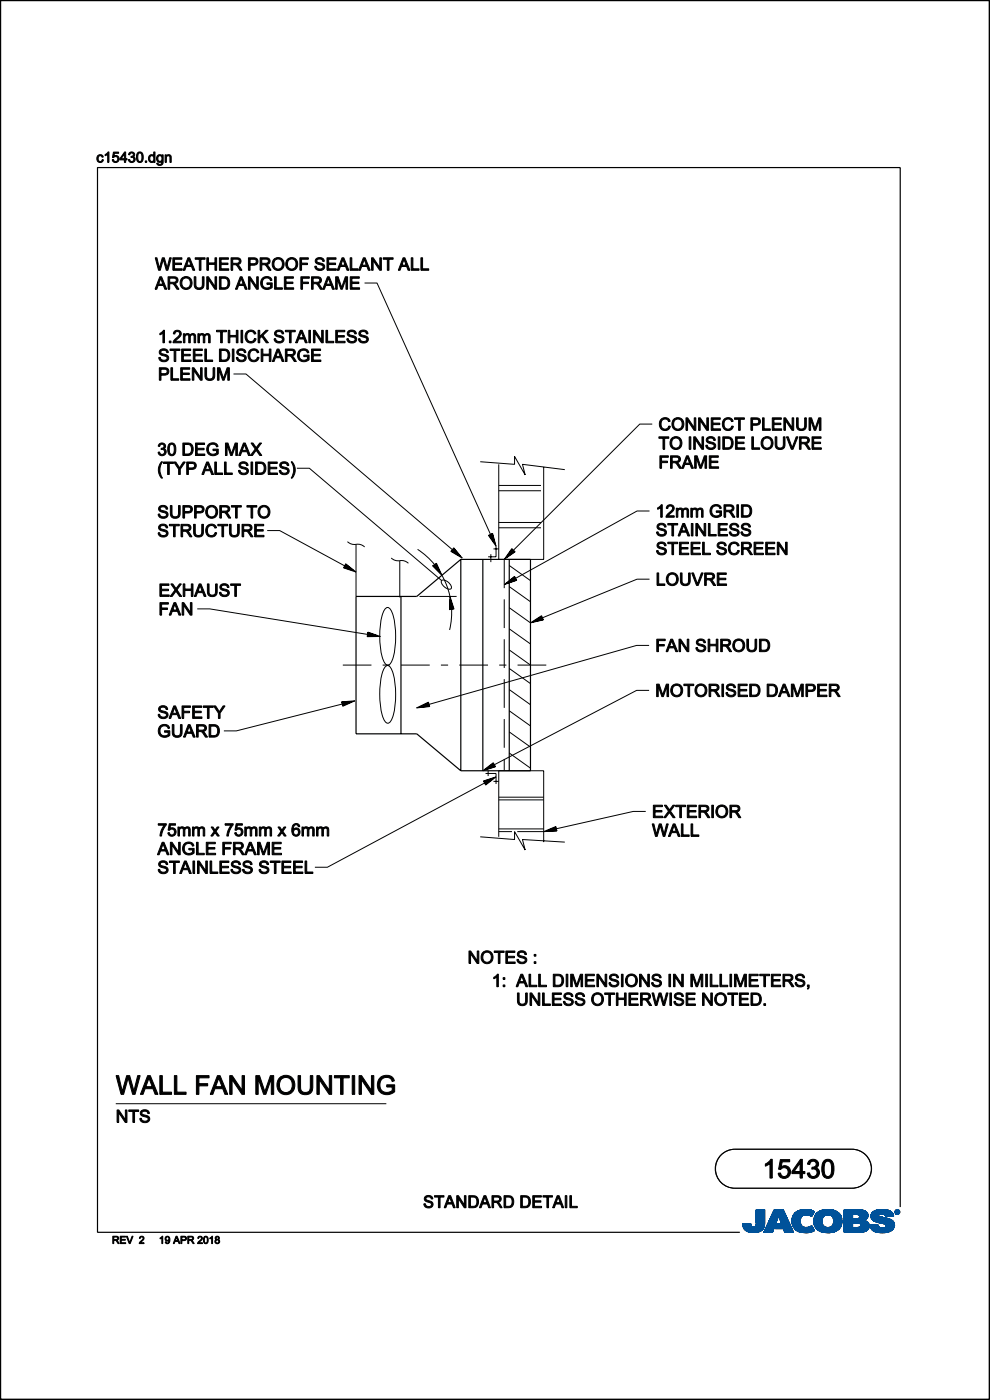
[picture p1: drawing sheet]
<svg xmlns="http://www.w3.org/2000/svg" width="210mm" height="297mm" viewBox="0 0 210 297" stroke-linecap="round" stroke-linejoin="round" font-family="sans-serif">
<path d="M97.7 118.7l-9.3 7.8h-12.9v29.2h12.9l9.3 7.8M97.7 118.7h14.8v44.8h-14.8M97.7 118.7v44.8M102.4 118.7v44.8M108 118.7v44.8M85.1 126.5v29.2M191 256.1v-220.6h-170.3v225.9h136.2M.1 296.6v.3h209.7v-296.8h-209.7v296.8" fill="none" stroke="#000" stroke-width=".25"/>
<g fill="none" stroke="#000" stroke-width=".21">
<path d="M.1 .1h209.8v296.7h-209.8zM49.5 79.3h2.7l44.3 37.8-.3-.2 .1-.2 .5 .6-.7-.4 .2-.3 .9 1.1-1.2-.8 .3-.5 1.3 1.6-1.8-1.1 .5-.7 1.8 2.2-2.5-1.4 .7-.8M77.3 60h2.7l24.4 54-.2-.2 .1-.2 .2 .8-.5-.7 .4-.2 .4 1.4-.9-1.2 .5-.4 .6 2-1.2-1.7 .7-.4 .7 2.7-1.6-2.3 .9-.4M63 99.3h2.6l28.1 23.9M101.9 98l7.2 .5v-1.7l2.3 4-.6-2.3 9 1.1M105.8 98.5v20.2h9.5v-19.6M138.4 90h-2.7l-27.3 27.2 .2-.2 .2 .1-.7 .4 .5-.7 .3 .3-1.1 .8 .8-1.2 .5 .4-1.7 1.2 1.2-1.8 .7 .6-2.3 1.6 1.6-2.3 .7 .7M56.7 112.6h2.6l14.4 7.8-.3-.1 .1-.2 .6 .5-.8-.3 .2-.4 1.1 .9-1.4-.5 .2-.6 1.6 1.4-2-.7 .3-.8 2.2 1.8-2.6-.9 .4-.9M73.7 114.9l1 .6h.8M75.5 115.5h.8l1 .5M75.5 115.5v11M83 118.4l.6 .4 1.2 .1"/>
<path d="M84.8 118.9h.8l1 .6M84.8 118.9v7.8M88.6 116.5a16 16 0 0 1 6.8 17.1M92.2 119.8l.4 .6-.1-.3h-.2l.5 .6-.3-.8-.4 .2 1 1-.6-1.3-.6 .3 1.5 1.5-.9-2-.7 .4 1.9 2-1.1-2.5-.8 .5M104.1 117.6v1.6M104.7 116.4h1.1M105.2 115.9v2.2h-1.7M105.8 103h9M105.8 104.1h9M105.8 110.8h9M105.8 112h9M107 118.7v6.1"/>
<path d="M108 120l4.5 3.2M137.8 108.4h-2.7l-26.3 14.6 .2-.2 .1 .2-.7 .2 .6-.5 .3 .3-1.4 .5 1.2-.9 .4 .5-2 .7 1.6-1.4 .5 .7-2.6 .9 2.1-1.7 .5 .8M41.8 129.2h2.7l34.2 5.5h-.3l-.1-.2 .8 .3h-.9l.1-.4 1.3 .4h-1.5v-.6l2 .7h-2.1v-.8l2.7 .9-2.8 .1 .1-1M81.7 129.2a.6 .6 0 0 1 1 0 13.8 13.8 0 0 1 1.1 7.8 6.7 6.7 0 0 1-1.3 4 .78 .78 0 0 1-1-.5 16.6 16.6 0 0 1 0-11zM89 126.5h7.9M93.7 123.2a1.69 1.69 0 0 1 2 1.7 1.69 1.69 0 0 1-2-1.7zM95.8 129.3l-.1-.7 .1 .2-.2 .1 .1-.8 .2 .9h-.4l.1-1.4 .4 1.4-.6 .2 .1-2.1 .7 2-.9 .2 .2-2.8 .8 2.7-1 .1M107 127.1v6.1M107 135.6v6.1M108 137.9l4.5 3.2M108 133.4l4.5 3.2M108 128.9l4.5 3.2"/>
<path d="M108 124.4l4.5 3.3M137.7 136.9h-2.7l-44.7 12.7 .3-.1 .1 .1-.8 .1 .8-.3 .1 .4-1.4 .1 1.3-.6 .3 .5-2.1 .2 1.9-.9 .3 .8-2.7 .3 2.5-1.2 .2 .9M137.8 122.9h-2.7l-20.7 8.4 .3-.1 .1 .1-.8 .2 .7-.5 .2 .4-1.3 .3 1.2-.8 .3 .6-2 .4 1.7-1.1 .5 .7-2.8 .6 2.4-1.5 .4 .9M72.5 148.9l.2 .9 2.6-1.1-2.8 .2 .3 .8 1.9-.9-2.1 .2 .3 .5 1.3-.6-1.4 .1 .1 .4 .8-.3h-.8l.1 .2 .3-.1-.7 .2M72.6 149.4l-22.5 5.7h-2.6M72.7 141.1h6.1M81.2 141.1h1.5M81.7 141.5a.6 .6 0 0 1 1 0 13.8 13.8 0 0 1 1.1 7.8 6.7 6.7 0 0 1-1.3 4.1 .78 .78 0 0 1-1-.6 16.6 16.6 0 0 1 0-10.9zM85.1 141.1h6.1M93.5 141.1h1.6M97.4 141.1h6.1M105.9 141.1h1.5"/>
<path d="M107 144.1v6.1M107 152.5v6.1M108 159.7l4.5 3.3M108 155.3l4.5 3.2M108 150.8l4.5 3.2M108 146.3l4.5 3.2M108 141.8l4.5 3.2M109.8 141.1h6.1M137.7 146.5h-2.7l-30.8 16.1 .3-.2 .1 .1-.8 .3 .7-.6 .3 .4-1.4 .4 1.2-.9 .4 .5-2 .7 1.6-1.3 .5 .7-2.7 .8 2.2-1.7 .5 .9M101.9 177.5l7.2 .6v-1.7l2.3 3.9-.6-2.2 9 .5M102.6 165.7l.4 .8 2.2-1.7-2.6 .9 .4 .7 1.7-1.3-2 .6 .4 .5 1.1-.9-1.3 .5 .2 .3 .7-.5-.8 .2 .2 .2 .2-.2-34 18.2h-2.6M103 164.1h2.2v2.2"/>
<path d="M103.5 163.5v1.1M104.7 165.8h1.1M105.8 177.5v-14h9.5v15.1M105.8 176.4h2.8M105.8 175.8h9.5M105.8 169.7h9.5M105.8 169.1h9.5M107 161v2.4M109.7 176.4h5.6M137 172.1h-2.7l-17 3.9 .3-.2 .1 .2-.8 .1 .8-.4 .1 .4-1.4 .1 1.4-.6 .2 .6-2.1 .1 2-.8 .2 .8-2.8 .1 2.6-1.1 .2 1M24.6 234.1h57.3M152.9 245l1.4-.9 1.6-.3h24.8a4.1 4.1 0 0 1 4.2 4.1 4.1 4.1 0 0 1-4.2 4.2h-24.8a4.1 4.1 0 0 1-3.9-2.6 4.1 4.1 0 0 1 .9-4.5z"/>
<path d="M155.9 243.8a4.1 4.1 0 0 0-4.1 4.1 4.1 4.1 0 0 0 4.1 4.2M180.7 243.8a4.1 4.1 0 0 1 4.1 4.1 4.1 4.1 0 0 1-4.1 4.2"/>
</g>
<g fill="#000" stroke="#000" stroke-width=".21">
<path d="M20.7 33a.68 .68 0 0 1 1.2 .3l-.3 .1a.48 .48 0 0 0-.6-.3 .48 .48 0 0 0-.2 .7 .42 .42 0 0 0 .4 .5 .42 .42 0 0 0 .5-.4h.2a.76 .76 0 0 1-1.1 .5 .76 .76 0 0 1-.2-1.2z" fill-rule="evenodd"/>
<path d="M22.3 32.8l.8-.6v2.2h-.3v-1.7l-.5 .3z" fill-rule="evenodd"/>
<path d="M24.1 32.3h1.1v.2h-.9l-.1 .6a.73 .73 0 0 1 1 .4 .73 .73 0 0 1-.5 1 .73 .73 0 0 1-.9-.6l.3-.1a.48 .48 0 0 0 .6 .3 .48 .48 0 0 0 .3-.7 .48 .48 0 0 0-.7-.1l-.4 .1z" fill-rule="evenodd"/>
<path d="M26.4 32.2l-1 1.5v.2h1v.5h.3v-.5h.3v-.2h-.3v-1.5zM26.4 32.7v1h-.7z" fill-rule="evenodd"/>
<path d="M27.5 32.4a.59 .59 0 0 1 .9 0 .59 .59 0 0 1-.1 .9 .68 .68 0 0 1 0 1.1 .68 .68 0 0 1-1.1-.5l.3-.1a.44 .44 0 0 0 .5 .4 .44 .44 0 0 0 .4-.5 .44 .44 0 0 0-.6-.3v-.2a.38 .38 0 0 0 .5-.3 .38 .38 0 0 0-.4-.5 .38 .38 0 0 0-.4 .5l-.2-.1z" fill-rule="evenodd"/>
<path d="M29.3 32.4a1.54 1.54 0 0 0 .2 2.1 1.07 1.07 0 0 0 .8-1.7 .67 .67 0 0 0-1-.4zM29.4 32.6a.38 .38 0 0 1 .4-.1 .38 .38 0 0 1 .2 .3l.1 .9a.45 .45 0 0 1-.4 .6 .45 .45 0 0 1-.5-.6z" fill-rule="evenodd"/>
<path d="M30.8 34.1h.3v.3h-.3z" fill-rule="evenodd"/>
<path d="M31.7 33a.77 .77 0 0 0-.1 1.1 .77 .77 0 0 0 1 .1v.2h.3v-2.2h-.3v.8l-.4-.2zM31.9 33.2a.57 .57 0 0 1 .8 .3 .57 .57 0 0 1-.3 .7 .6 .6 0 0 1-.6-.3 .6 .6 0 0 1 .1-.7z" fill-rule="evenodd"/>
<path d="M33.4 33a.76 .76 0 0 0-.1 1.1 .76 .76 0 0 0 1 .1 .45 .45 0 0 1-.2 .6 .45 .45 0 0 1-.6-.2h-.2a.7 .7 0 0 0 .8 .5 .7 .7 0 0 0 .5-.9v-1.4h-.2v.2l-.3-.2h-.4zM33.6 33.2a.51 .51 0 0 1 .8 .4 .51 .51 0 0 1-.8 .5l-.1-.5z" fill-rule="evenodd"/>
<path d="M35 32.8h.3v.3a.57 .57 0 0 1 .7-.3 .57 .57 0 0 1 .3 .7v.9h-.3v-.9a.4 .4 0 0 0-.4-.5 .4 .4 0 0 0-.3 .6v.8h-.3z" fill-rule="evenodd"/>
<path d="M32.9 54.7h.4l.5 2.3 .6-2.3h.5l.5 2.3 .6-2.3h.3l-.7 2.6h-.3l-.7-2.3-.6 2.3h-.4z" fill-rule="evenodd"/>
<path d="M36.7 54.7h1.9v.3h-1.6v.8h1.5v.3h-1.5v.9h1.6v.3h-1.9z" fill-rule="evenodd"/>
<path d="M39.9 54.7l-1.1 2.6h.4l.3-.8h1.1l.3 .8h.4l-1.1-2.6zM40 55l.5 1.3h-.9z" fill-rule="evenodd"/>
<path d="M41.4 54.7h2.1v.3h-.9v2.3h-.3v-2.3h-.9z" fill-rule="evenodd"/>
<path d="M41.2 58.7h.3v1.5a.71 .71 0 0 0 .7 .9 .71 .71 0 0 0 .7-.9v-1.5h.4v1.5a1.05 1.05 0 0 1-1.1 1.2 1.05 1.05 0 0 1-1-1.2z" fill-rule="evenodd"/>
<path d="M43.9 54.7h.3v1.1h1.4v-1.1h.3v2.6h-.3v-1.2h-1.4v1.2h-.3z" fill-rule="evenodd"/>
<path d="M46.5 54.7h2v.3h-1.6v.8h1.5v.3h-1.5v.9h1.6v.3h-2z" fill-rule="evenodd"/>
<path d="M49 54.7v2.6h.4v-1.1h.4a.81 .81 0 0 1 .8 .6l.3 .5h.4l-.9-1.2a.74 .74 0 0 0 .7-.8 .74 .74 0 0 0-.9-.6zM49.4 55h.8a.46 .46 0 0 1 .6 .5 .46 .46 0 0 1-.7 .4h-.7z" fill-rule="evenodd"/>
<path d="M52.7 54.7v2.6h.4v-1h.6a.81 .81 0 0 0 1-.8 .81 .81 0 0 0-1-.8zM53.1 55h.6a.49 .49 0 0 1 .7 .5 .49 .49 0 0 1-.7 .4h-.6z" fill-rule="evenodd"/>
<path d="M55.2 54.7v2.6h.3v-1.1h.4a.81 .81 0 0 1 .8 .6l.4 .5h.4l-1-1.2a.74 .74 0 0 0 .8-.8 .74 .74 0 0 0-1-.6zM55.5 55h.9a.46 .46 0 0 1 .5 .5 .46 .46 0 0 1-.6 .4h-.8z" fill-rule="evenodd"/>
<path d="M58.1 55a1.34 1.34 0 0 0 0 2 1.34 1.34 0 0 0 2-.3 1.33 1.33 0 0 0-.2-1.7 1.33 1.33 0 0 0-1.8 0zM58.4 55.2a.99 .99 0 0 1 1.5 .8 .99 .99 0 0 1-1.5 .8l-.3-.7z" fill-rule="evenodd"/>
<path d="M61 55a1.34 1.34 0 0 0 0 2 1.34 1.34 0 0 0 2-.3 1.33 1.33 0 0 0-.3-1.7 1.33 1.33 0 0 0-1.7 0zM61.2 55.2a.99 .99 0 0 1 1.6 .8 .99 .99 0 0 1-1.6 .8l-.2-.7z" fill-rule="evenodd"/>
<path d="M63.6 54.7h1.8v.3h-1.4v.8h1.2v.3h-1.2v1.2h-.4z" fill-rule="evenodd"/>
<path d="M67.1 54.8a1.04 1.04 0 0 1 1.7 .6l-.3 .1a.63 .63 0 0 0-.7-.5 .63 .63 0 0 0-.6 .5l.4 .2a1.05 1.05 0 0 1 1.2 1.1 1.11 1.11 0 0 1-1.1 .6 1.11 1.11 0 0 1-.9-.9h.3a.72 .72 0 0 0 .7 .6 .72 .72 0 0 0 .7-.6l-.4-.3a.98 .98 0 0 1-1.1-1.2z" fill-rule="evenodd"/>
<path d="M69.4 54.7h1.9v.3h-1.6v.8h1.5v.3h-1.5v.9h1.6v.3h-1.9z" fill-rule="evenodd"/>
<path d="M72.6 54.7l-1.1 2.6h.4l.3-.8h1.1l.3 .8h.4l-1.1-2.6zM72.7 55l.5 1.3h-.9z" fill-rule="evenodd"/>
<path d="M74.3 54.7h.3v2.3h1.3v.3h-1.6z" fill-rule="evenodd"/>
<path d="M77.1 54.7l-1 2.6h.3l.3-.8h1.1l.3 .8h.4l-1-2.6zM77.3 55l.4 1.3h-.9z" fill-rule="evenodd"/>
<path d="M78.8 54.7h.4l1.4 2.1v-2.1h.3v2.6h-.4l-1.4-2v2h-.3z" fill-rule="evenodd"/>
<path d="M81.3 54.7h2.1v.3h-.9v2.3h-.3v-2.3h-.9z" fill-rule="evenodd"/>
<path d="M85.5 54.7l-1 2.6h.4l.2-.8h1.2l.3 .8h.4l-1.1-2.6zM85.7 55l.4 1.3h-.9z" fill-rule="evenodd"/>
<path d="M87.2 54.7h.4v2.3h1.3v.3h-1.7z" fill-rule="evenodd"/>
<path d="M89.3 54.7h.3v2.3h1.3v.3h-1.6z" fill-rule="evenodd"/>
<path d="M33.9 58.7l-1 2.7h.4l.2-.8h1.2l.3 .8h.4l-1.1-2.7zM34.1 59l.4 1.3h-.9z" fill-rule="evenodd"/>
<path d="M34 74.2a1.04 1.04 0 0 1 1.7 .6h-.3a.63 .63 0 0 0-.7-.5 .63 .63 0 0 0-.6 .5l.4 .3a1.05 1.05 0 0 1 1.3 1 1.11 1.11 0 0 1-1.2 .6 1.11 1.11 0 0 1-.9-.9h.3a.72 .72 0 0 0 .7 .6 .72 .72 0 0 0 .7-.5l-.4-.3a.98 .98 0 0 1-1.1-1.2z" fill-rule="evenodd"/>
<path d="M33.9 70.7l.8-.6h.2v2.6h-.3v-2.1l-.7 .4z" fill-rule="evenodd"/>
<path d="M35.6 58.7v2.7h.4v-1.2h.4a.81 .81 0 0 1 .8 .6l.3 .6h.5l-1-1.2a.74 .74 0 0 0 .8-.9 .74 .74 0 0 0-1-.6zM36 59h.8a.46 .46 0 0 1 .6 .5 .46 .46 0 0 1-.6 .4h-.8z" fill-rule="evenodd"/>
<path d="M35.9 72.4h.4v.3h-.4z" fill-rule="evenodd"/>
<path d="M36.1 74h2.1v.4h-.9v2.3h-.4v-2.3h-.8z" fill-rule="evenodd"/>
<path d="M38.6 59a1.34 1.34 0 0 0 0 2.1 1.34 1.34 0 0 0 2-.3 1.33 1.33 0 0 0-.3-1.8 1.33 1.33 0 0 0-1.7 0zM38.8 59.2a.99 .99 0 0 1 1.6 .8 .99 .99 0 0 1-1.6 .8l-.2-.7z" fill-rule="evenodd"/>
<path d="M37 70.3a.87 .87 0 0 1 1.4 .1 .87 .87 0 0 1-.5 1.3l-.7 .7h1.3v.3h-1.8a3 3 0 0 1 1.3-1.5 .51 .51 0 0 0-.2-.9 .51 .51 0 0 0-.7 .6l-.3-.1z" fill-rule="evenodd"/>
<path d="M38.5 74h2v.4h-1.6v.8h1.5v.3h-1.5v.9h1.6v.3h-2z" fill-rule="evenodd"/>
<path d="M38.9 70.8h.3v.3a.65 .65 0 0 1 1.1 0 .62 .62 0 0 1 .7-.3 .62 .62 0 0 1 .5 .6v1.3h-.3v-1.2a.43 .43 0 0 0-.5-.5 .43 .43 0 0 0-.3 .6v1.1h-.4v-1.2a.44 .44 0 0 0-.5-.4 .44 .44 0 0 0-.3 .6v1h-.3z" fill-rule="evenodd"/>
<path d="M41 74h1.9v.4h-1.5v.8h1.4v.3h-1.4v.9h1.6v.3h-2z" fill-rule="evenodd"/>
<path d="M42 70.8h.3v.3a.65 .65 0 0 1 1.1 0 .62 .62 0 0 1 .7-.3 .62 .62 0 0 1 .5 .6v1.3h-.3v-1.2a.43 .43 0 0 0-.5-.5 .43 .43 0 0 0-.4 .6v1.1h-.3v-1.2a.44 .44 0 0 0-.5-.4 .44 .44 0 0 0-.3 .6v1h-.3z" fill-rule="evenodd"/>
<path d="M43.4 74h.4v2.4h1.3v.3h-1.7z" fill-rule="evenodd"/>
<path d="M43.9 58.7h.3l1.4 2.1v-2.1h.3v2.7h-.3l-1.4-2.1v2.1h-.3z" fill-rule="evenodd"/>
<path d="M43.5 78h.3v1.5a.71 .71 0 0 0 .7 .9 .71 .71 0 0 0 .7-.9v-1.5h.4v1.5a1.05 1.05 0 0 1-1.1 1.2 1.05 1.05 0 0 1-1-1.2z" fill-rule="evenodd"/>
<path d="M46.5 58.7v2.7h1a1.33 1.33 0 0 0 1.2-1.4 1.33 1.33 0 0 0-1.3-1.3zM46.9 59h.5a1.02 1.02 0 0 1 1 1 1.02 1.02 0 0 1-.9 1.1h-.6z" fill-rule="evenodd"/>
<path d="M46.5 74v2.7h1a1.33 1.33 0 0 0 1.2-1.4 1.33 1.33 0 0 0-1.2-1.3zM46.9 74.4h.6a1.02 1.02 0 0 1 .9 1 1.02 1.02 0 0 1-.9 1h-.6z" fill-rule="evenodd"/>
<path d="M45.9 70.1h2.1v.3h-.8v2.3h-.4v-2.3h-.9z" fill-rule="evenodd"/>
<path d="M48.4 70.1h.4v1.1h1.3v-1.1h.4v2.6h-.4v-1.2h-1.3v1.2h-.4z" fill-rule="evenodd"/>
<path d="M49.3 74h.3v2.7h-.3z" fill-rule="evenodd"/>
<path d="M51 58.7l-1.1 2.7h.4l.3-.8h1.1l.3 .8h.4l-1.1-2.7zM51.1 59l.5 1.3h-.9z" fill-rule="evenodd"/>
<path d="M50.5 74.2a1.04 1.04 0 0 1 1.7 .6h-.4a.63 .63 0 0 0-.6-.5 .63 .63 0 0 0-.6 .5l.3 .3a1.05 1.05 0 0 1 1.3 1 1.11 1.11 0 0 1-1.1 .6 1.11 1.11 0 0 1-1-.9h.4a.72 .72 0 0 0 .7 .6 .72 .72 0 0 0 .7-.5l-.4-.3a.98 .98 0 0 1-1.2-1.2z" fill-rule="evenodd"/>
<path d="M51.1 70.1h.4v2.6h-.4z" fill-rule="evenodd"/>
<path d="M52.7 58.7h.4l1.4 2.1v-2.1h.3v2.7h-.4l-1.4-2.1v2.1h-.3z" fill-rule="evenodd"/>
<path d="M52.4 70.3a1.15 1.15 0 0 1 1.9 .5l-.4 .1a.87 .87 0 0 0-1.1-.5 .87 .87 0 0 0-.4 1.2 .82 .82 0 0 0 .7 .9 .82 .82 0 0 0 .9-.7l.3 .1a1.22 1.22 0 0 1-1.5 .8 1.22 1.22 0 0 1-.8-1.6z" fill-rule="evenodd"/>
<path d="M53 74.3a1.15 1.15 0 0 1 1.9 .5l-.3 .1a.87 .87 0 0 0-1.2-.5 .87 .87 0 0 0-.4 1.2 .82 .82 0 0 0 .7 .8 .82 .82 0 0 0 .9-.6l.4 .1a1.22 1.22 0 0 1-1.6 .8 1.22 1.22 0 0 1-.8-1.6z" fill-rule="evenodd"/>
<path d="M54.7 70.1h.4v1.3l1.3-1.3h.5l-1.1 1 1.1 1.6h-.4l-1-1.3-.4 .4v.9h-.4z" fill-rule="evenodd"/>
<path d="M55.4 74h.4v1.1h1.3v-1.1h.4v2.7h-.4v-1.3h-1.3v1.3h-.4z" fill-rule="evenodd"/>
<path d="M55.7 59a1.21 1.21 0 0 1 2 .5h-.3a.96 .96 0 0 0-1.3-.4 .96 .96 0 0 0-.4 1.4 1.05 1.05 0 0 0 1.7 .3v-.5h-.8v-.3h1.1v1a1.43 1.43 0 0 1-2 0 1.43 1.43 0 0 1 0-2z" fill-rule="evenodd"/>
<path d="M58.8 74l-1 2.7h.3l.3-.8h1.1l.3 .8h.4l-1-2.7zM59 74.3l.4 1.3h-.9z" fill-rule="evenodd"/>
<path d="M58.5 70.2a1.04 1.04 0 0 1 1.7 .6h-.4a.63 .63 0 0 0-.6-.5 .63 .63 0 0 0-.6 .6l.4 .2a1.05 1.05 0 0 1 1.2 1.1 1.11 1.11 0 0 1-1.1 .6 1.11 1.11 0 0 1-1-.9l.4-.1a.72 .72 0 0 0 .7 .7 .72 .72 0 0 0 .7-.6l-.4-.3a.98 .98 0 0 1-1.1-1.2z" fill-rule="evenodd"/>
<path d="M58.2 58.7h.4v2.4h1.3v.3h-1.7z" fill-rule="evenodd"/>
<path d="M60.3 58.7h1.9v.3h-1.5v.8h1.4v.4h-1.4v.9h1.6v.3h-2z" fill-rule="evenodd"/>
<path d="M60.5 74v2.7h.4v-1.2h.4a.81 .81 0 0 1 .8 .6l.3 .6h.5l-1-1.2a.74 .74 0 0 0 .7-.8 .74 .74 0 0 0-.9-.7zM60.9 74.3h.8a.46 .46 0 0 1 .6 .5 .46 .46 0 0 1-.7 .4h-.7z" fill-rule="evenodd"/>
<path d="M60.5 70.1h2.1v.3h-.8v2.3h-.4v-2.3h-.9z" fill-rule="evenodd"/>
<path d="M63.7 70.1l-1 2.6h.4l.3-.8h1.1l.3 .8h.4l-1.1-2.6zM63.9 70.4l.5 1.2h-.9z" fill-rule="evenodd"/>
<path d="M63.8 58.7h1.8v.3h-1.4v.8h1.2v.4h-1.2v1.2h-.4z" fill-rule="evenodd"/>
<path d="M63.6 74.3a1.21 1.21 0 0 1 1.9 .5l-.3 .1a.96 .96 0 0 0-1.3-.5 .96 .96 0 0 0-.4 1.4 1.05 1.05 0 0 0 1.7 .3v-.4h-.8v-.4h1.2v1a1.43 1.43 0 0 1-2.1 .1 1.43 1.43 0 0 1 .1-2.1z" fill-rule="evenodd"/>
<path d="M65.5 70.1h.4v2.6h-.4z" fill-rule="evenodd"/>
<path d="M66.1 58.7v2.7h.3v-1.2h.4a.81 .81 0 0 1 .8 .6l.4 .6h.4l-1-1.2a.74 .74 0 0 0 .8-.9 .74 .74 0 0 0-1-.6zM66.4 59h.9a.46 .46 0 0 1 .5 .5 .46 .46 0 0 1-.6 .4h-.8z" fill-rule="evenodd"/>
<path d="M66.1 74h1.9v.4h-1.6v.8h1.5v.3h-1.5v.9h1.7v.3h-2z" fill-rule="evenodd"/>
<path d="M66.5 70.1h.3l1.4 2.1v-2.1h.4v2.6h-.4l-1.4-2.1v2.1h-.3z" fill-rule="evenodd"/>
<path d="M69.5 58.7l-1.1 2.7h.4l.3-.8h1.1l.3 .8h.4l-1.1-2.7zM69.6 59l.5 1.3h-.9z" fill-rule="evenodd"/>
<path d="M69.1 70.1h.4v2.3h1.3v.3h-1.7z" fill-rule="evenodd"/>
<path d="M71.2 58.7h.5l.8 2.3 .8-2.3h.4v2.7h-.3v-2.3l-.8 2.3h-.3l-.8-2.3v2.3h-.3z" fill-rule="evenodd"/>
<path d="M71.2 70.1h1.9v.3h-1.5v.8h1.4v.3h-1.4v.9h1.6v.3h-2z" fill-rule="evenodd"/>
<path d="M73.9 70.2a1.04 1.04 0 0 1 1.7 .6h-.3a.63 .63 0 0 0-.7-.5 .63 .63 0 0 0-.6 .6l.4 .2a1.05 1.05 0 0 1 1.2 1.1 1.11 1.11 0 0 1-1.1 .6 1.11 1.11 0 0 1-.9-.9l.3-.1a.72 .72 0 0 0 .7 .7 .72 .72 0 0 0 .7-.6l-.4-.3a.98 .98 0 0 1-1.1-1.2z" fill-rule="evenodd"/>
<path d="M74.3 58.7h1.9v.3h-1.6v.8h1.5v.4h-1.5v.9h1.7v.3h-2z" fill-rule="evenodd"/>
<path d="M76.4 70.2a1.04 1.04 0 0 1 1.7 .6h-.4a.63 .63 0 0 0-.6-.5 .63 .63 0 0 0-.6 .6l.3 .2a1.05 1.05 0 0 1 1.3 1.1 1.11 1.11 0 0 1-1.1 .6 1.11 1.11 0 0 1-1-.9l.4-.1a.72 .72 0 0 0 .7 .7 .72 .72 0 0 0 .7-.6l-.4-.3a.98 .98 0 0 1-1.2-1.2z" fill-rule="evenodd"/>
<path d="M33.8 94.2a.71 .71 0 0 1 1.1-.1 .71 .71 0 0 1-.1 1.1 .83 .83 0 0 1 0 1.4 .83 .83 0 0 1-1.3-.7h.3a.53 .53 0 0 0 .7 .5 .53 .53 0 0 0 .4-.7 .53 .53 0 0 0-.7-.3v-.3a.46 .46 0 0 0 .6-.4 .46 .46 0 0 0-.5-.5 .46 .46 0 0 0-.4 .5h-.3z" fill-rule="evenodd"/>
<path d="M33.8 78v2.7h.3v-1.1h.7a.81 .81 0 0 0 1-.8 .81 .81 0 0 0-1-.8zM34.1 78.3h.7a.49 .49 0 0 1 .7 .5 .49 .49 0 0 1-.7 .5h-.7z" fill-rule="evenodd"/>
<path d="M36 94.1a1.99 1.99 0 0 0 0 2.5 .95 .95 0 0 0 1.1-.2 .95 .95 0 0 0 .2-1.1 .95 .95 0 0 0-.2-1.1 .95 .95 0 0 0-1.1-.1zM36.1 94.4l.5-.1a1.64 1.64 0 0 1 0 2.1h-.3a1.69 1.69 0 0 1-.2-2z" fill-rule="evenodd"/>
<path d="M36.3 78h.3v2.4h1.3v.3h-1.6z" fill-rule="evenodd"/>
<path d="M38.3 78h1.9v.3h-1.5v.8h1.4v.4h-1.4v.9h1.6v.3h-2z" fill-rule="evenodd"/>
<path d="M38.8 94v2.6h.9a1.33 1.33 0 0 0 1.3-1.3 1.33 1.33 0 0 0-1.3-1.3zM39.1 94.3h.6a1.02 1.02 0 0 1 .9 1 1.02 1.02 0 0 1-.9 1h-.6z" fill-rule="evenodd"/>
<path d="M40.8 78h.3l1.4 2.1v-2.1h.4v2.7h-.4l-1.4-2.1v2.1h-.3z" fill-rule="evenodd"/>
<path d="M41.5 94h1.9v.3h-1.6v.8h1.5v.3h-1.5v.9h1.6v.3h-1.9z" fill-rule="evenodd"/>
<path d="M44.3 94.2a1.21 1.21 0 0 1 2 .5l-.4 .1a.96 .96 0 0 0-1.3-.4 .96 .96 0 0 0-.3 1.3 1.05 1.05 0 0 0 1.6 .4v-.5h-.7v-.3h1.1v1a1.43 1.43 0 0 1-2.1 0 1.43 1.43 0 0 1 .1-2.1z" fill-rule="evenodd"/>
<path d="M46.1 78h.6l.7 2.3 .8-2.3h.5v2.7h-.4v-2.3l-.8 2.3h-.3l-.7-2.3v2.3h-.4z" fill-rule="evenodd"/>
<path d="M47.8 94h.6l.7 2.2 .8-2.2h.5v2.6h-.4v-2.2l-.8 2.2h-.3l-.7-2.2v2.2h-.4z" fill-rule="evenodd"/>
<path d="M50.9 98.2a1.04 1.04 0 0 1 1.7 .6h-.3a.63 .63 0 0 0-.6-.5 .63 .63 0 0 0-.6 .5l.3 .2a1.05 1.05 0 0 1 1.3 1.1 1.11 1.11 0 0 1-1.2 .6 1.11 1.11 0 0 1-.9-.9h.3a.72 .72 0 0 0 .7 .6 .72 .72 0 0 0 .7-.6l-.3-.3a.98 .98 0 0 1-1.2-1.2z" fill-rule="evenodd"/>
<path d="M51.6 94l-1 2.6h.4l.3-.8h1.1l.3 .8h.4l-1.1-2.6zM51.8 94.3l.5 1.2h-.9z" fill-rule="evenodd"/>
<path d="M53.2 94h.5l.7 1 .7-1h.4l-.9 1.2 .9 1.4h-.4l-.8-1.1-.8 1.1h-.4l1-1.3z" fill-rule="evenodd"/>
<path d="M59.6 98.2a1.04 1.04 0 0 1 1.7 .6h-.4a.63 .63 0 0 0-.6-.5 .63 .63 0 0 0-.6 .5l.4 .2a1.05 1.05 0 0 1 1.2 1.1 1.11 1.11 0 0 1-1.1 .6 1.11 1.11 0 0 1-1-.9h.4a.72 .72 0 0 0 .7 .6 .72 .72 0 0 0 .7-.6l-.4-.3a.98 .98 0 0 1-1.2-1.2z" fill-rule="evenodd"/>
<path d="M140 96.7h1.8v.3h-1.5v.8h1.3v.3h-1.3v1.2h-.3z" fill-rule="evenodd"/>
<path d="M139.8 92.7h2.1v.3h-.9v2.3h-.4v-2.3h-.8z" fill-rule="evenodd"/>
<path d="M140.3 88.9a1.15 1.15 0 0 1 1.9 .5h-.4a.87 .87 0 0 0-1.1-.4 .87 .87 0 0 0-.5 1.2 .82 .82 0 0 0 .7 .8 .82 .82 0 0 0 1-.6h.3a1.22 1.22 0 0 1-1.6 .9 1.22 1.22 0 0 1-.7-1.6z" fill-rule="evenodd"/>
<path d="M142.5 93a1.34 1.34 0 0 0 0 2 1.34 1.34 0 0 0 2-.3 1.33 1.33 0 0 0-.2-1.7 1.33 1.33 0 0 0-1.8 0zM142.7 93.2a.99 .99 0 0 1 1.6 .8 .99 .99 0 0 1-1.6 .8l-.2-.8z" fill-rule="evenodd"/>
<path d="M142.2 96.7v2.6h.4v-1.1l.7 .1 .8 1h.5l-1-1.2a.74 .74 0 0 0 .7-.8 .74 .74 0 0 0-.9-.6zM142.6 97h.8a.46 .46 0 0 1 .6 .5 .46 .46 0 0 1-.7 .4h-.7z" fill-rule="evenodd"/>
<path d="M142.9 89a1.34 1.34 0 0 0 0 2 1.34 1.34 0 0 0 2-.3 1.33 1.33 0 0 0-.2-1.8 1.33 1.33 0 0 0-1.8 .1zM143.2 89.2a.99 .99 0 0 1 1.5 .8 .99 .99 0 0 1-1.6 .8l-.2-.8z" fill-rule="evenodd"/>
<path d="M145.6 96.7l-1 2.6h.4l.3-.8h1.1l.3 .8h.4l-1.1-2.6zM145.8 97l.5 1.3h-.9z" fill-rule="evenodd"/>
<path d="M145.5 88.6h.4l1.4 2.1v-2.1h.3v2.7h-.4l-1.4-2.1v2.1h-.3z" fill-rule="evenodd"/>
<path d="M146.2 92.7h.3v2.6h-.3z" fill-rule="evenodd"/>
<path d="M147.2 92.7h.3l1.4 2v-2h.3v2.6h-.3l-1.4-2.1v2.1h-.3z" fill-rule="evenodd"/>
<path d="M147.4 96.7h.5l.7 2.3 .8-2.3h.5v2.6h-.4v-2.2l-.7 2.2h-.3l-.8-2.2v2.2h-.3z" fill-rule="evenodd"/>
<path d="M148.2 88.6h.3l1.4 2.1v-2.1h.4v2.7h-.4l-1.4-2.1v2.1h-.3z" fill-rule="evenodd"/>
<path d="M150.1 92.8a1.04 1.04 0 0 1 1.6 .6h-.3a.63 .63 0 0 0-.6-.5 .63 .63 0 0 0-.6 .6l.3 .2a1.05 1.05 0 0 1 1.3 1.1 1.11 1.11 0 0 1-1.2 .6 1.11 1.11 0 0 1-.9-.9l.3-.1a.72 .72 0 0 0 .7 .7 .72 .72 0 0 0 .8-.6l-.4-.3a.98 .98 0 0 1-1.2-1.2z" fill-rule="evenodd"/>
<path d="M150.5 96.7h1.9v.3h-1.6v.8h1.5v.3h-1.5v.9h1.6v.3h-1.9z" fill-rule="evenodd"/>
<path d="M150.9 88.6h1.9v.4h-1.6v.8h1.5v.3h-1.5v.9h1.6v.3h-1.9z" fill-rule="evenodd"/>
<path d="M152.4 92.7h.3v2.6h-.3z" fill-rule="evenodd"/>
<path d="M153.3 92.7v2.6h1a1.33 1.33 0 0 0 1.2-1.3 1.33 1.33 0 0 0-1.3-1.3zM153.7 93h.5a1.02 1.02 0 0 1 1 1 1.02 1.02 0 0 1-1 1h-.5z" fill-rule="evenodd"/>
<path d="M153.7 88.9a1.15 1.15 0 0 1 1.8 .5h-.3a.87 .87 0 0 0-1.2-.4 .87 .87 0 0 0-.4 1.2 .82 .82 0 0 0 .7 .8 .82 .82 0 0 0 .9-.6h.4a1.22 1.22 0 0 1-1.6 .9 1.22 1.22 0 0 1-.8-1.6z" fill-rule="evenodd"/>
<path d="M156 92.7h1.9v.3h-1.5v.8h1.4v.3h-1.4v.9h1.6v.3h-2z" fill-rule="evenodd"/>
<path d="M155.8 88.6h2.1v.4h-.9v2.3h-.3v-2.3h-.9z" fill-rule="evenodd"/>
<path d="M159.3 88.6v2.7h.3v-1.1h.7a.81 .81 0 0 0 1-.8 .81 .81 0 0 0-1-.8zM159.6 89h.7a.49 .49 0 0 1 .7 .4 .49 .49 0 0 1-.7 .5h-.7z" fill-rule="evenodd"/>
<path d="M159.5 92.7h.3v2.3h1.3v.3h-1.6z" fill-rule="evenodd"/>
<path d="M161.8 93a1.34 1.34 0 0 0 0 2 1.34 1.34 0 0 0 2-.3 1.33 1.33 0 0 0-.2-1.7 1.33 1.33 0 0 0-1.8 0zM162.1 93.2a.99 .99 0 0 1 1.5 .8 .99 .99 0 0 1-1.5 .8l-.3-.8z" fill-rule="evenodd"/>
<path d="M161.7 88.6h.4v2.4h1.3v.3h-1.7z" fill-rule="evenodd"/>
<path d="M163.8 88.6h1.9v.4h-1.5v.8h1.4v.3h-1.4v.9h1.6v.3h-2z" fill-rule="evenodd"/>
<path d="M164.4 92.7h.4v1.5a.71 .71 0 0 0 .7 .9 .71 .71 0 0 0 .7-.9v-1.5h.3v1.5a1.05 1.05 0 0 1-1 1.2 1.05 1.05 0 0 1-1.1-1.2z" fill-rule="evenodd"/>
<path d="M166.3 88.6h.3l1.4 2.1v-2.1h.4v2.7h-.4l-1.4-2.1v2.1h-.3z" fill-rule="evenodd"/>
<path d="M166.8 92.7h.4l.8 2.3 .9-2.3h.4l-1.1 2.6h-.3z" fill-rule="evenodd"/>
<path d="M169.6 92.7v2.6h.3v-1.2h.4a.81 .81 0 0 1 .8 .7l.4 .5h.4l-1-1.2a.74 .74 0 0 0 .8-.8 .74 .74 0 0 0-1-.6zM169.9 93h.9a.46 .46 0 0 1 .5 .5 .46 .46 0 0 1-.6 .3h-.8z" fill-rule="evenodd"/>
<path d="M169 88.6h.3v1.6a.71 .71 0 0 0 .7 .8 .71 .71 0 0 0 .7-.8v-1.6h.3v1.6a1.05 1.05 0 0 1-1 1.1 1.05 1.05 0 0 1-1-1.1z" fill-rule="evenodd"/>
<path d="M171.6 88.6h.5l.8 2.3 .8-2.3h.4v2.7h-.3v-2.2l-.8 2.2h-.3l-.7-2.3v2.3h-.4z" fill-rule="evenodd"/>
<path d="M172.2 92.7h2v.3h-1.6v.8h1.5v.3h-1.5v.9h1.6v.3h-2z" fill-rule="evenodd"/>
<path d="M33.9 107.4a1.04 1.04 0 0 1 1.7 .6h-.4a.63 .63 0 0 0-.6-.5 .63 .63 0 0 0-.6 .6l.4 .2a1.05 1.05 0 0 1 1.2 1.1 1.11 1.11 0 0 1-1.1 .5 1.11 1.11 0 0 1-1-.8l.4-.1a.72 .72 0 0 0 .7 .6 .72 .72 0 0 0 .7-.5l-.4-.3a.98 .98 0 0 1-1.1-1.2z" fill-rule="evenodd"/>
<path d="M33.9 111.4a1.04 1.04 0 0 1 1.7 .6h-.4a.63 .63 0 0 0-.6-.5 .63 .63 0 0 0-.6 .5l.4 .3a1.05 1.05 0 0 1 1.2 1 1.11 1.11 0 0 1-1.1 .6 1.11 1.11 0 0 1-1-.9h.4a.72 .72 0 0 0 .7 .6 .72 .72 0 0 0 .7-.6l-.4-.2a.98 .98 0 0 1-1.1-1.3z" fill-rule="evenodd"/>
<path d="M34.2 98h.3l-.4 .7a3 3 0 0 0 .4 2.7h-.3a2.67 2.67 0 0 1 0-3.4z" fill-rule="evenodd"/>
<path d="M34.7 98h2.1v.3h-.9v2.4h-.3v-2.4h-.9z" fill-rule="evenodd"/>
<path d="M35.9 111.2h2.1v.3h-.8v2.4h-.4v-2.4h-.9z" fill-rule="evenodd"/>
<path d="M36.1 107.3h.4v1.5a.71 .71 0 0 0 .7 .9 .71 .71 0 0 0 .7-.9v-1.5h.3v1.5a1.05 1.05 0 0 1-1 1.2 1.05 1.05 0 0 1-1.1-1.2z" fill-rule="evenodd"/>
<path d="M36.9 98h.4l.8 1.3 .8-1.3h.4l-1.1 1.5v1.2h-.3v-1.2z" fill-rule="evenodd"/>
<path d="M38.4 111.2v2.7h.3v-1.2h.5a.81 .81 0 0 1 .7 .6l.4 .6h.4l-.9-1.2a.74 .74 0 0 0 .7-.9 .74 .74 0 0 0-.9-.6zM38.7 111.5h.9a.46 .46 0 0 1 .5 .5 .46 .46 0 0 1-.6 .4h-.8z" fill-rule="evenodd"/>
<path d="M38.8 107.3v2.6h.4v-1.1h.6a.81 .81 0 0 0 1-.8 .81 .81 0 0 0-1-.7zM39.2 107.6h.6a.49 .49 0 0 1 .7 .4 .49 .49 0 0 1-.7 .5h-.6z" fill-rule="evenodd"/>
<path d="M39.6 98v2.7h.4v-1.1h.6a.81 .81 0 0 0 1-.8 .81 .81 0 0 0-1-.8zM40 98.3h.6a.49 .49 0 0 1 .7 .5 .49 .49 0 0 1-.7 .5h-.6z" fill-rule="evenodd"/>
<path d="M41.3 107.3v2.6h.3v-1.1h.7a.81 .81 0 0 0 1-.8 .81 .81 0 0 0-1-.7zM41.6 107.6h.7a.49 .49 0 0 1 .6 .4 .49 .49 0 0 1-.6 .5h-.7z" fill-rule="evenodd"/>
<path d="M41.1 111.2h.3v1.6a.71 .71 0 0 0 .7 .8 .71 .71 0 0 0 .7-.8v-1.6h.3v1.6a1.05 1.05 0 0 1-1 1.1 1.05 1.05 0 0 1-1-1.1z" fill-rule="evenodd"/>
<path d="M43.8 98l-1 2.7h.4l.3-.8h1.1l.3 .8h.4l-1.1-2.7zM44 98.3l.5 1.3h-.9z" fill-rule="evenodd"/>
<path d="M44 107.6a1.34 1.34 0 0 0 0 2 1.34 1.34 0 0 0 2-.3 1.33 1.33 0 0 0-.2-1.8 1.33 1.33 0 0 0-1.8 .1zM44.3 107.8a.99 .99 0 0 1 1.5 .8 .99 .99 0 0 1-1.5 .8l-.3-.8z" fill-rule="evenodd"/>
<path d="M45.6 98h.3v2.3h1.3v.4h-1.6z" fill-rule="evenodd"/>
<path d="M44.1 111.5a1.15 1.15 0 0 1 1.8 .5h-.3a.87 .87 0 0 0-1.2-.4 .87 .87 0 0 0-.4 1.1 .82 .82 0 0 0 .7 .9 .82 .82 0 0 0 .9-.6h.4a1.22 1.22 0 0 1-1.6 .9 1.22 1.22 0 0 1-.8-1.6z" fill-rule="evenodd"/>
<path d="M46.6 107.3v2.6h.4v-1.2h.4a.81 .81 0 0 1 .8 .7l.3 .5h.5l-1-1.2a.74 .74 0 0 0 .7-.8 .74 .74 0 0 0-.9-.6zM47 107.6h.8a.46 .46 0 0 1 .6 .5 .46 .46 0 0 1-.7 .3h-.7z" fill-rule="evenodd"/>
<path d="M46.2 111.2h2.1v.3h-.9v2.4h-.3v-2.4h-.9z" fill-rule="evenodd"/>
<path d="M47.6 98h.4v2.3h1.3v.4h-1.7z" fill-rule="evenodd"/>
<path d="M49.1 107.3h2.1v.3h-.9v2.3h-.3v-2.3h-.9z" fill-rule="evenodd"/>
<path d="M48.7 111.2h.3v1.6a.71 .71 0 0 0 .7 .8 .71 .71 0 0 0 .7-.8v-1.6h.4v1.6a1.05 1.05 0 0 1-1.1 1.1 1.05 1.05 0 0 1-1-1.1z" fill-rule="evenodd"/>
<path d="M51.3 111.2v2.7h.4v-1.2l.8 .1 .7 1.1h.5l-1-1.2a.74 .74 0 0 0 .8-.9 .74 .74 0 0 0-1-.6zM51.7 111.5h.8a.46 .46 0 0 1 .6 .5 .46 .46 0 0 1-.7 .4h-.7z" fill-rule="evenodd"/>
<path d="M53.2 98h.4v2.7h-.4z" fill-rule="evenodd"/>
<path d="M52.4 107.3h2.1v.3h-.9v2.3h-.4v-2.3h-.8z" fill-rule="evenodd"/>
<path d="M54 111.2h1.9v.3h-1.5v.9h1.4v.3h-1.4v.9h1.6v.3h-2z" fill-rule="evenodd"/>
<path d="M54.2 98v2.7h1a1.33 1.33 0 0 0 1.2-1.4 1.33 1.33 0 0 0-1.3-1.3zM54.6 98.3h.5a1.02 1.02 0 0 1 .9 1 1.02 1.02 0 0 1-.9 1h-.5z" fill-rule="evenodd"/>
<path d="M55.1 107.6a1.34 1.34 0 0 0 0 2 1.34 1.34 0 0 0 2-.3 1.33 1.33 0 0 0-.2-1.8 1.33 1.33 0 0 0-1.8 .1zM55.4 107.8a.99 .99 0 0 1 1.5 .8 .99 .99 0 0 1-1.6 .8l-.2-.8z" fill-rule="evenodd"/>
<path d="M56.9 98h1.9v.3h-1.6v.8h1.5v.3h-1.5v.9h1.7v.4h-2z" fill-rule="evenodd"/>
<path d="M61.8 98h.2a2.67 2.67 0 0 1 0 3.4h-.2a3.1 3.1 0 0 0 0-3.4z" fill-rule="evenodd"/>
<path d="M139.6 111.2a1.04 1.04 0 0 1 1.7 .6h-.3a.63 .63 0 0 0-.7-.5 .63 .63 0 0 0-.6 .5l.4 .3a1.05 1.05 0 0 1 1.2 1.1 1.11 1.11 0 0 1-1.1 .5 1.11 1.11 0 0 1-.9-.8l.3-.1a.72 .72 0 0 0 .7 .6 .72 .72 0 0 0 .7-.5l-.4-.3a.98 .98 0 0 1-1.1-1.2z" fill-rule="evenodd"/>
<path d="M139.6 115.2a1.04 1.04 0 0 1 1.7 .6h-.3a.63 .63 0 0 0-.7-.5 .63 .63 0 0 0-.6 .5l.4 .2a1.05 1.05 0 0 1 1.2 1.1 1.11 1.11 0 0 1-1.1 .6 1.11 1.11 0 0 1-.9-.9h.3a.72 .72 0 0 0 .7 .6 .72 .72 0 0 0 .7-.6l-.4-.3a.98 .98 0 0 1-1.1-1.2z" fill-rule="evenodd"/>
<path d="M139.5 107.7l.8-.6h.2v2.6h-.3v-2l-.7 .4z" fill-rule="evenodd"/>
<path d="M141.7 111.1h2.1v.3h-.9v2.3h-.4v-2.3h-.8z" fill-rule="evenodd"/>
<path d="M141.7 115h2.1v.3h-.9v2.4h-.4v-2.4h-.8z" fill-rule="evenodd"/>
<path d="M141.6 107.3a.87 .87 0 0 1 1.3 .2 .87 .87 0 0 1-.5 1.2l-.7 .7h1.3v.3h-1.7a3 3 0 0 1 1.2-1.5 .51 .51 0 0 0-.2-.8 .51 .51 0 0 0-.6 .5l-.4-.1z" fill-rule="evenodd"/>
<path d="M143.5 107.8h.2v.3a.65 .65 0 0 1 1.2 0 .62 .62 0 0 1 .7-.3 .62 .62 0 0 1 .5 .6v1.3h-.4v-1.2a.43 .43 0 0 0-.4-.5 .43 .43 0 0 0-.4 .6v1.1h-.3v-1.2a.44 .44 0 0 0-.6-.4 .44 .44 0 0 0-.2 .6v1h-.3z" fill-rule="evenodd"/>
<path d="M144.8 111.1l-1 2.6h.4l.3-.8h1.1l.3 .8h.4l-1.1-2.6zM145 111.3l.5 1.3h-.9z" fill-rule="evenodd"/>
<path d="M144.1 115h1.9v.3h-1.5v.8h1.4v.4h-1.4v.9h1.6v.3h-2z" fill-rule="evenodd"/>
<path d="M146.5 107.8h.3v.3a.65 .65 0 0 1 1.2 0 .62 .62 0 0 1 .7-.3 .62 .62 0 0 1 .4 .6v1.3h-.3v-1.2a.43 .43 0 0 0-.5-.5 .43 .43 0 0 0-.3 .6v1.1h-.3v-1.2a.44 .44 0 0 0-.6-.4 .44 .44 0 0 0-.2 .6v1h-.4z" fill-rule="evenodd"/>
<path d="M146.6 115h1.9v.3h-1.6v.8h1.5v.4h-1.5v.9h1.7v.3h-2z" fill-rule="evenodd"/>
<path d="M146.6 111.1h.4v2.6h-.4z" fill-rule="evenodd"/>
<path d="M147.6 111.1h.4l1.4 2v-2h.3v2.6h-.4l-1.4-2.1v2.1h-.3z" fill-rule="evenodd"/>
<path d="M149 115h.4v2.4h1.3v.3h-1.7z" fill-rule="evenodd"/>
<path d="M150.3 111.1h.3v2.3h1.3v.3h-1.6z" fill-rule="evenodd"/>
<path d="M151 107.3a1.21 1.21 0 0 1 2 .5l-.3 .1a.96 .96 0 0 0-1.3-.4 .96 .96 0 0 0-.4 1.3 1.05 1.05 0 0 0 1.7 .4v-.5h-.8v-.3h1.2v1a1.43 1.43 0 0 1-2.1 0 1.43 1.43 0 0 1 0-2.1z" fill-rule="evenodd"/>
<path d="M152.4 115.2a1.04 1.04 0 0 1 1.6 .6h-.3a.63 .63 0 0 0-.6-.5 .63 .63 0 0 0-.6 .5l.3 .2a1.05 1.05 0 0 1 1.3 1.1 1.11 1.11 0 0 1-1.2 .6 1.11 1.11 0 0 1-.9-.9h.3a.72 .72 0 0 0 .7 .6 .72 .72 0 0 0 .8-.6l-.4-.3a.98 .98 0 0 1-1.2-1.2z" fill-rule="evenodd"/>
<path d="M152.3 111.1h2v.3h-1.6v.8h1.5v.3h-1.5v.9h1.6v.3h-2z" fill-rule="evenodd"/>
<path d="M153.6 107.1v2.6h.3v-1.1h.4a.81 .81 0 0 1 .8 .6l.4 .5h.4l-1-1.2a.74 .74 0 0 0 .8-.8 .74 .74 0 0 0-1-.6zM153.9 107.4h.9a.46 .46 0 0 1 .5 .5 .46 .46 0 0 1-.6 .4h-.8z" fill-rule="evenodd"/>
<path d="M155 111.2a1.04 1.04 0 0 1 1.7 .6h-.3a.63 .63 0 0 0-.6-.5 .63 .63 0 0 0-.6 .5l.3 .3a1.05 1.05 0 0 1 1.3 1.1 1.11 1.11 0 0 1-1.2 .5 1.11 1.11 0 0 1-.9-.8l.3-.1a.72 .72 0 0 0 .7 .6 .72 .72 0 0 0 .7-.5l-.4-.3a.98 .98 0 0 1-1.1-1.2z" fill-rule="evenodd"/>
<path d="M156.3 107.1h.4v2.6h-.4z" fill-rule="evenodd"/>
<path d="M154.9 115.3a1.15 1.15 0 0 1 1.9 .5h-.3a.87 .87 0 0 0-1.2-.4 .87 .87 0 0 0-.4 1.1 .82 .82 0 0 0 .7 .9 .82 .82 0 0 0 .9-.7l.3 .1a1.22 1.22 0 0 1-1.5 .9 1.22 1.22 0 0 1-.8-1.6z" fill-rule="evenodd"/>
<path d="M157.5 111.2a1.04 1.04 0 0 1 1.7 .6h-.3a.63 .63 0 0 0-.7-.5 .63 .63 0 0 0-.6 .5l.4 .3a1.05 1.05 0 0 1 1.2 1.1 1.11 1.11 0 0 1-1.1 .5 1.11 1.11 0 0 1-.9-.8l.3-.1a.72 .72 0 0 0 .7 .6 .72 .72 0 0 0 .7-.5l-.4-.3a.98 .98 0 0 1-1.1-1.2z" fill-rule="evenodd"/>
<path d="M157.3 107.1v2.6h.9a1.33 1.33 0 0 0 1.3-1.3 1.33 1.33 0 0 0-1.3-1.3zM157.6 107.4h.6a1.02 1.02 0 0 1 .9 1 1.02 1.02 0 0 1-.9 1h-.6z" fill-rule="evenodd"/>
<path d="M157.3 115v2.7h.3v-1.2h.4a.81 .81 0 0 1 .8 .6l.4 .6h.4l-.9-1.2a.74 .74 0 0 0 .7-.9 .74 .74 0 0 0-.9-.6zM157.6 115.3h.9a.46 .46 0 0 1 .5 .5 .46 .46 0 0 1-.6 .4h-.8z" fill-rule="evenodd"/>
<path d="M160 115h1.9v.3h-1.6v.8h1.5v.4h-1.5v.9h1.6v.3h-1.9z" fill-rule="evenodd"/>
<path d="M162.4 115h1.9v.3h-1.5v.8h1.4v.4h-1.4v.9h1.6v.3h-2z" fill-rule="evenodd"/>
<path d="M164.9 115h.3l1.4 2.1v-2.1h.4v2.7h-.4l-1.4-2.1v2.1h-.3z" fill-rule="evenodd"/>
<path d="M33.9 123.9h1.9v.3h-1.5v.8h1.4v.3h-1.4v.9h1.6v.3h-2z" fill-rule="evenodd"/>
<path d="M33.9 127.8h1.8v.4h-1.4v.8h1.2v.3h-1.2v1.2h-.4z" fill-rule="evenodd"/>
<path d="M36.9 127.8l-1 2.7h.4l.2-.8h1.2l.3 .8h.4l-1.1-2.7zM37.1 128.1l.4 1.3h-.9z" fill-rule="evenodd"/>
<path d="M36.2 123.9h.4l.7 1 .8-1h.4l-1 1.2 1 1.4h-.4l-.8-1.1-.8 1.1h-.4l1-1.4z" fill-rule="evenodd"/>
<path d="M38.6 127.8h.4l1.4 2.1v-2.1h.3v2.7h-.3l-1.4-2.1v2.1h-.4z" fill-rule="evenodd"/>
<path d="M38.9 123.9h.3v1.1h1.4v-1.1h.3v2.6h-.3v-1.2h-1.4v1.2h-.3z" fill-rule="evenodd"/>
<path d="M42.2 123.9l-1 2.6h.4l.3-.8h1.1l.3 .8h.4l-1.1-2.6zM42.4 124.2l.5 1.2h-.9z" fill-rule="evenodd"/>
<path d="M44 123.9h.3v1.5a.71 .71 0 0 0 .7 .9 .71 .71 0 0 0 .7-.9v-1.5h.4v1.5a1.05 1.05 0 0 1-1.1 1.2 1.05 1.05 0 0 1-1-1.2z" fill-rule="evenodd"/>
<path d="M46.9 124a1.04 1.04 0 0 1 1.7 .6h-.4a.63 .63 0 0 0-.6-.5 .63 .63 0 0 0-.6 .6l.4 .2a1.05 1.05 0 0 1 1.2 1.1 1.11 1.11 0 0 1-1.1 .6 1.11 1.11 0 0 1-1-.9l.4-.1a.72 .72 0 0 0 .7 .7 .72 .72 0 0 0 .7-.6l-.4-.3a.98 .98 0 0 1-1.1-1.2z" fill-rule="evenodd"/>
<path d="M48.9 123.9h2.1v.3h-.8v2.3h-.4v-2.3h-.9z" fill-rule="evenodd"/>
<path d="M139.3 135.6h1.8v.3h-1.4v.8h1.2v.3h-1.2v1.2h-.4z" fill-rule="evenodd"/>
<path d="M139.4 121.5h.3v2.4h1.3v.3h-1.6z" fill-rule="evenodd"/>
<path d="M142.3 135.6l-1 2.6h.3l.3-.8h1.1l.4 .8h.3l-1-2.6zM142.5 135.9l.4 1.3h-.9z" fill-rule="evenodd"/>
<path d="M141.7 121.9a1.34 1.34 0 0 0 0 2 1.34 1.34 0 0 0 2-.3 1.33 1.33 0 0 0-.2-1.8 1.33 1.33 0 0 0-1.8 .1zM142 122.1a.99 .99 0 0 1 1.5 .8 .99 .99 0 0 1-1.5 .8l-.3-.8z" fill-rule="evenodd"/>
<path d="M144 135.6h.4l1.4 2.1v-2.1h.3v2.6h-.3l-1.4-2v2h-.4z" fill-rule="evenodd"/>
<path d="M144.3 121.5h.4v1.6a.71 .71 0 0 0 .7 .8 .71 .71 0 0 0 .7-.8v-1.6h.3v1.6a1.05 1.05 0 0 1-1 1.1 1.05 1.05 0 0 1-1.1-1.1z" fill-rule="evenodd"/>
<path d="M148 135.8a1.04 1.04 0 0 1 1.6 .5l-.3 .1a.63 .63 0 0 0-.6-.5 .63 .63 0 0 0-.6 .5l.3 .2a1.05 1.05 0 0 1 1.3 1.1 1.11 1.11 0 0 1-1.2 .6 1.11 1.11 0 0 1-.9-.9h.3a.72 .72 0 0 0 .7 .6 .72 .72 0 0 0 .8-.6l-.4-.3a.98 .98 0 0 1-1.2-1.2z" fill-rule="evenodd"/>
<path d="M146.7 121.5h.4l.8 2.4 .9-2.4h.3l-1 2.7h-.4z" fill-rule="evenodd"/>
<path d="M149.5 121.5v2.7h.3v-1.2l.8 .1 .8 1.1h.4l-1-1.2a.74 .74 0 0 0 .8-.8 .74 .74 0 0 0-1-.7zM149.8 121.8h.9a.46 .46 0 0 1 .5 .5 .46 .46 0 0 1-.6 .4h-.8z" fill-rule="evenodd"/>
<path d="M150.2 135.6h.4v1.1h1.3v-1.1h.4v2.6h-.4v-1.2h-1.3v1.2h-.4z" fill-rule="evenodd"/>
<path d="M152.1 121.5h2v.4h-1.6v.8h1.5v.3h-1.5v.9h1.6v.3h-2z" fill-rule="evenodd"/>
<path d="M152.9 135.6v2.6h.3v-1.1l.8 .1 .8 1h.4l-1-1.2a.74 .74 0 0 0 .8-.8 .74 .74 0 0 0-1-.6zM153.2 135.9h.9a.46 .46 0 0 1 .5 .5 .46 .46 0 0 1-.6 .4h-.8z" fill-rule="evenodd"/>
<path d="M155.8 135.9a1.34 1.34 0 0 0 0 2 1.34 1.34 0 0 0 2-.3 1.33 1.33 0 0 0-.2-1.7 1.33 1.33 0 0 0-1.8 0zM156.1 136.1a.99 .99 0 0 1 1.5 .8 .99 .99 0 0 1-1.5 .8l-.3-.7z" fill-rule="evenodd"/>
<path d="M158.4 135.6h.4v1.5a.71 .71 0 0 0 .7 .9 .71 .71 0 0 0 .7-.9v-1.5h.3v1.5a1.05 1.05 0 0 1-1 1.2 1.05 1.05 0 0 1-1.1-1.2z" fill-rule="evenodd"/>
<path d="M161.1 135.6v2.6h.9a1.33 1.33 0 0 0 1.3-1.3 1.33 1.33 0 0 0-1.3-1.3zM161.4 135.9h.6a1.02 1.02 0 0 1 .9 1 1.02 1.02 0 0 1-.9 1h-.6z" fill-rule="evenodd"/>
<path d="M33.9 149.9a1.04 1.04 0 0 1 1.7 .6h-.4a.63 .63 0 0 0-.6-.5 .63 .63 0 0 0-.6 .5l.4 .3a1.05 1.05 0 0 1 1.2 1.1 1.11 1.11 0 0 1-1.1 .5 1.11 1.11 0 0 1-1-.8l.4-.1a.72 .72 0 0 0 .7 .6 .72 .72 0 0 0 .7-.5l-.4-.3a.98 .98 0 0 1-1.1-1.2z" fill-rule="evenodd"/>
<path d="M34 154a1.21 1.21 0 0 1 2 .5l-.3 .1a.96 .96 0 0 0-1.4-.5 .96 .96 0 0 0-.3 1.4 1.05 1.05 0 0 0 1.7 .3v-.5h-.8v-.3h1.1v1a1.43 1.43 0 0 1-2.1 .1 1.43 1.43 0 0 1 .1-2.1z" fill-rule="evenodd"/>
<path d="M36.9 149.8l-1.1 2.6h.4l.3-.8h1.1l.3 .8h.4l-1.1-2.6zM37 150l.5 1.3h-.9z" fill-rule="evenodd"/>
<path d="M36.5 153.7h.4v1.6a.71 .71 0 0 0 .7 .8 .71 .71 0 0 0 .7-.8v-1.6h.3v1.6a1.05 1.05 0 0 1-1 1.1 1.05 1.05 0 0 1-1.1-1.1z" fill-rule="evenodd"/>
<path d="M38.6 149.8h1.8v.3h-1.4v.8h1.2v.3h-1.2v1.2h-.4z" fill-rule="evenodd"/>
<path d="M39.9 153.7l-1 2.7h.4l.3-.8h1.1l.3 .8h.4l-1.1-2.7zM40.1 154l.5 1.3h-.9z" fill-rule="evenodd"/>
<path d="M40.9 149.8h1.9v.3h-1.6v.8h1.5v.3h-1.5v.9h1.6v.3h-1.9z" fill-rule="evenodd"/>
<path d="M41.7 153.7v2.7h.3v-1.2l.8 .1 .8 1.1h.4l-.9-1.2a.74 .74 0 0 0 .7-.9 .74 .74 0 0 0-.9-.6zM42 154h.9a.46 .46 0 0 1 .5 .5 .46 .46 0 0 1-.6 .4h-.8z" fill-rule="evenodd"/>
<path d="M43.1 149.8h2.1v.3h-.8v2.3h-.4v-2.3h-.9z" fill-rule="evenodd"/>
<path d="M44.4 153.7v2.7h.9a1.33 1.33 0 0 0 1.2-1.4 1.33 1.33 0 0 0-1.2-1.3zM44.7 154h.6a1.02 1.02 0 0 1 .9 1 1.02 1.02 0 0 1-.9 1.1h-.6z" fill-rule="evenodd"/>
<path d="M45.3 149.8h.4l.8 1.2 .8-1.2h.4l-1 1.5v1.1h-.4v-1.1z" fill-rule="evenodd"/>
<path d="M139.3 145.1h.5l.8 2.3 .7-2.3h.5v2.7h-.3v-2.2l-.8 2.2h-.3l-.8-2.3v2.3h-.3z" fill-rule="evenodd"/>
<path d="M142.6 145.5a1.34 1.34 0 0 0 .1 2 1.34 1.34 0 0 0 1.9-.3 1.33 1.33 0 0 0-.2-1.8 1.33 1.33 0 0 0-1.8 .1zM142.9 145.6a.99 .99 0 0 1 1.6 .9 .99 .99 0 0 1-1.6 .8l-.3-.8z" fill-rule="evenodd"/>
<path d="M145.1 145.1h2.1v.3h-.9v2.4h-.4v-2.4h-.8z" fill-rule="evenodd"/>
<path d="M147.8 145.5a1.34 1.34 0 0 0 0 2 1.34 1.34 0 0 0 2-.3 1.33 1.33 0 0 0-.2-1.8 1.33 1.33 0 0 0-1.8 .1zM148 145.6a.99 .99 0 0 1 1.6 .9 .99 .99 0 0 1-1.6 .8l-.2-.8z" fill-rule="evenodd"/>
<path d="M150.4 145.1v2.7h.4v-1.2h.4a.81 .81 0 0 1 .7 .6l.4 .6h.4l-.9-1.2a.74 .74 0 0 0 .7-.9 .74 .74 0 0 0-.9-.6zM150.8 145.4h.8a.46 .46 0 0 1 .6 .5 .46 .46 0 0 1-.7 .4h-.7z" fill-rule="evenodd"/>
<path d="M153.1 145.1h.4v2.7h-.4z" fill-rule="evenodd"/>
<path d="M154.3 145.3a1.04 1.04 0 0 1 1.7 .6h-.3a.63 .63 0 0 0-.7-.5 .63 .63 0 0 0-.6 .5l.4 .3a1.05 1.05 0 0 1 1.3 1 1.11 1.11 0 0 1-1.2 .6 1.11 1.11 0 0 1-.9-.9h.3a.72 .72 0 0 0 .7 .6 .72 .72 0 0 0 .7-.6l-.4-.2a.98 .98 0 0 1-1.1-1.3z" fill-rule="evenodd"/>
<path d="M156.6 145.1h1.9v.3h-1.6v.9h1.5v.3h-1.5v.9h1.7v.3h-2z" fill-rule="evenodd"/>
<path d="M159 145.1v2.7h1a1.33 1.33 0 0 0 1.2-1.4 1.33 1.33 0 0 0-1.3-1.3zM159.4 145.4h.5a1.02 1.02 0 0 1 1 1.1 1.02 1.02 0 0 1-.9 1h-.6z" fill-rule="evenodd"/>
<path d="M162.7 145.1v2.7h1a1.33 1.33 0 0 0 1.2-1.4 1.33 1.33 0 0 0-1.3-1.3zM163.1 145.4h.5a1.02 1.02 0 0 1 1 1.1 1.02 1.02 0 0 1-.9 1h-.6z" fill-rule="evenodd"/>
<path d="M166.1 145.1l-1 2.7h.4l.3-.8h1.1l.3 .8h.4l-1.1-2.7zM166.3 145.4l.5 1.3h-.9z" fill-rule="evenodd"/>
<path d="M167.9 145.1h.5l.7 2.3 .8-2.3h.5v2.7h-.3v-2.2l-.8 2.2h-.3l-.8-2.3v2.3h-.3z" fill-rule="evenodd"/>
<path d="M171 145.1v2.7h.3v-1.1h.7a.81 .81 0 0 0 1-.8 .81 .81 0 0 0-1-.8zM171.3 145.4h.7a.49 .49 0 0 1 .6 .5 .49 .49 0 0 1-.6 .5h-.7z" fill-rule="evenodd"/>
<path d="M173.4 145.1h1.9v.3h-1.5v.9h1.5v.3h-1.5v.9h1.6v.3h-2z" fill-rule="evenodd"/>
<path d="M175.9 145.1v2.7h.4v-1.2h.4a.81 .81 0 0 1 .7 .6l.4 .6h.4l-.9-1.2a.74 .74 0 0 0 .7-.9 .74 .74 0 0 0-.9-.6zM176.3 145.4h.8a.46 .46 0 0 1 .6 .5 .46 .46 0 0 1-.7 .4h-.7z" fill-rule="evenodd"/>
<path d="M33.6 174.7h1.7v.3a4.2 4.2 0 0 0-1 2.4h-.4v-.3a4.1 4.1 0 0 1 1-2h-1.3z" fill-rule="evenodd"/>
<path d="M35.9 174.7h1.3v.4h-1l-.2 .7a.88 .88 0 0 1 1.3 .4 .88 .88 0 0 1-.6 1.2 .88 .88 0 0 1-1.1-.7l.3-.1a.58 .58 0 0 0 .7 .4 .58 .58 0 0 0 .5-.6 .58 .58 0 0 0-.7-.5l-.4 .2h-.3z" fill-rule="evenodd"/>
<path d="M37.7 175.4h.3v.3a.65 .65 0 0 1 1.2 0 .62 .62 0 0 1 .7-.3 .62 .62 0 0 1 .4 .6v1.4h-.3v-1.2a.43 .43 0 0 0-.4-.5 .43 .43 0 0 0-.4 .5v1.2h-.3v-1.3a.44 .44 0 0 0-.6-.4 .44 .44 0 0 0-.2 .7v1h-.4z" fill-rule="evenodd"/>
<path d="M40.8 175.4h.3v.3a.65 .65 0 0 1 1.1 0 .62 .62 0 0 1 .8-.3 .62 .62 0 0 1 .4 .6v1.4h-.3v-1.2a.43 .43 0 0 0-.5-.5 .43 .43 0 0 0-.3 .5v1.2h-.3v-1.3a.44 .44 0 0 0-.6-.4 .44 .44 0 0 0-.2 .7v1h-.4z" fill-rule="evenodd"/>
<path d="M44.8 175.4h.4l.4 .7 .5-.7h.4l-.7 1 .7 1h-.4l-.5-.8-.5 .8h-.4l.7-1z" fill-rule="evenodd"/>
<path d="M47.7 174.7h1.8v.3a4.2 4.2 0 0 0-1 2.4h-.4a4 4 0 0 1 .9-2.3h-1.3z" fill-rule="evenodd"/>
<path d="M50.1 174.7h1.3v.4h-1l-.2 .7a.88 .88 0 0 1 1.3 .4 .88 .88 0 0 1-.6 1.2 .88 .88 0 0 1-1.1-.7l.3-.1a.58 .58 0 0 0 .7 .4 .58 .58 0 0 0 .4-.6 .58 .58 0 0 0-.6-.5l-.5 .2h-.3z" fill-rule="evenodd"/>
<path d="M51.9 175.4h.3v.3a.65 .65 0 0 1 1.1 0 .62 .62 0 0 1 .8-.3 .62 .62 0 0 1 .4 .6v1.4h-.3v-1.2a.43 .43 0 0 0-.5-.5 .43 .43 0 0 0-.3 .5v1.2h-.3v-1.3a.44 .44 0 0 0-.6-.4 .44 .44 0 0 0-.2 .7v1h-.4z" fill-rule="evenodd"/>
<path d="M55 175.4h.3v.3a.65 .65 0 0 1 1.1 0 .62 .62 0 0 1 .7-.3 .62 .62 0 0 1 .5 .6v1.4h-.3v-1.2a.43 .43 0 0 0-.5-.5 .43 .43 0 0 0-.3 .5v1.2h-.3v-1.3a.44 .44 0 0 0-.6-.4 .44 .44 0 0 0-.3 .7v1h-.3z" fill-rule="evenodd"/>
<path d="M59 175.4h.4l.4 .7 .5-.7h.4l-.7 1 .7 1h-.4l-.5-.8-.5 .8h-.4l.7-1z" fill-rule="evenodd"/>
<path d="M62.2 175a1.68 1.68 0 0 0 .4 2.4 .85 .85 0 0 0 1-1 .85 .85 0 0 0-1.3-.6l-.1 .2a.69 .69 0 0 1 .2-.8 .69 .69 0 0 1 .8-.1l.1 .3h.3a.79 .79 0 0 0-.6-.7 .79 .79 0 0 0-.8 .3zM62.3 176.6a.57 .57 0 0 1 1.1 0 .57 .57 0 0 1-1.1 0z" fill-rule="evenodd"/>
<path d="M64.1 175.4h.2v.3a.65 .65 0 0 1 1.2 0 .62 .62 0 0 1 .7-.3 .62 .62 0 0 1 .5 .6v1.4h-.4v-1.2a.43 .43 0 0 0-.4-.5 .43 .43 0 0 0-.4 .5v1.2h-.3v-1.3a.44 .44 0 0 0-.6-.4 .44 .44 0 0 0-.2 .7v1h-.3z" fill-rule="evenodd"/>
<path d="M67.1 175.4h.3v.3a.65 .65 0 0 1 1.2 0 .62 .62 0 0 1 .7-.3 .62 .62 0 0 1 .4 .6v1.4h-.3v-1.2a.43 .43 0 0 0-.5-.5 .43 .43 0 0 0-.3 .5v1.2h-.3v-1.3a.44 .44 0 0 0-.6-.4 .44 .44 0 0 0-.2 .7v1h-.4z" fill-rule="evenodd"/>
<path d="M138.6 170.8h1.9v.3h-1.6v.8h1.5v.4h-1.5v.9h1.7v.3h-2z" fill-rule="evenodd"/>
<path d="M138.3 174.8h.4l.5 2.3 .6-2.3h.5l.5 2.3 .6-2.3h.3l-.7 2.6h-.3l-.7-2.3-.6 2.3h-.4z" fill-rule="evenodd"/>
<path d="M140.9 170.8h.4l.7 1 .8-1h.3l-.9 1.3 1 1.4h-.4l-.8-1.1-.8 1.1h-.4l1-1.4z" fill-rule="evenodd"/>
<path d="M142.8 174.8l-1 2.6h.4l.2-.8h1.2l.3 .8h.4l-1.1-2.6zM143 175.1l.4 1.3h-.9z" fill-rule="evenodd"/>
<path d="M143.3 170.8h2.1v.3h-.9v2.4h-.3v-2.4h-.9z" fill-rule="evenodd"/>
<path d="M144.5 174.8h.4v2.3h1.3v.3h-1.7z" fill-rule="evenodd"/>
<path d="M145.8 170.8h1.9v.3h-1.6v.8h1.5v.4h-1.5v.9h1.7v.3h-2z" fill-rule="evenodd"/>
<path d="M146.6 174.8h.3v2.3h1.3v.3h-1.6z" fill-rule="evenodd"/>
<path d="M148.3 170.8v2.7h.3v-1.2h.4a.81 .81 0 0 1 .8 .6l.3 .6h.5l-1-1.2a.74 .74 0 0 0 .8-.9 .74 .74 0 0 0-1-.6zM148.6 171.1h.8a.46 .46 0 0 1 .6 .5 .46 .46 0 0 1-.6 .4h-.8z" fill-rule="evenodd"/>
<path d="M151 170.8h.3v2.7h-.3z" fill-rule="evenodd"/>
<path d="M152.2 171.1a1.34 1.34 0 0 0 0 2.1 1.34 1.34 0 0 0 2-.3 1.33 1.33 0 0 0-.2-1.8 1.33 1.33 0 0 0-1.8 0zM152.5 171.3a.99 .99 0 0 1 1.5 .8 .99 .99 0 0 1-1.5 .8l-.3-.7z" fill-rule="evenodd"/>
<path d="M154.8 170.8v2.7h.4v-1.2h.4a.81 .81 0 0 1 .8 .6l.3 .6h.5l-1-1.2a.74 .74 0 0 0 .7-.9 .74 .74 0 0 0-.9-.6zM155.2 171.1h.8a.46 .46 0 0 1 .6 .5 .46 .46 0 0 1-.7 .4h-.7z" fill-rule="evenodd"/>
<path d="M34.4 178.7l-1 2.6h.4l.2-.8h1.2l.3 .8h.4l-1.1-2.6zM34.6 179l.4 1.2h-.9z" fill-rule="evenodd"/>
<path d="M33.9 182.8a1.04 1.04 0 0 1 1.7 .6h-.4a.63 .63 0 0 0-.6-.5 .63 .63 0 0 0-.6 .5l.4 .3a1.05 1.05 0 0 1 1.2 1.1 1.11 1.11 0 0 1-1.1 .5 1.11 1.11 0 0 1-.9-.8l.3-.1a.72 .72 0 0 0 .7 .6 .72 .72 0 0 0 .7-.5l-.4-.3a.98 .98 0 0 1-1.1-1.2z" fill-rule="evenodd"/>
<path d="M36.1 178.7h.4l1.4 2.1v-2.1h.3v2.6h-.3l-1.4-2v2h-.4z" fill-rule="evenodd"/>
<path d="M35.9 182.7h2.1v.3h-.8v2.3h-.4v-2.3h-.9z" fill-rule="evenodd"/>
<path d="M39.1 182.7l-1 2.6h.4l.3-.8h1.1l.3 .8h.4l-1.1-2.6zM39.3 182.9l.5 1.3h-.9z" fill-rule="evenodd"/>
<path d="M39.2 178.9a1.21 1.21 0 0 1 1.9 .5l-.3 .1a.96 .96 0 0 0-1.3-.4 .96 .96 0 0 0-.4 1.3 1.05 1.05 0 0 0 1.7 .4v-.5h-.7v-.3h1.1v1a1.43 1.43 0 0 1-2.1 0 1.43 1.43 0 0 1 .1-2.1z" fill-rule="evenodd"/>
<path d="M40.9 182.7h.4v2.6h-.4z" fill-rule="evenodd"/>
<path d="M41.7 178.7h.3v2.3h1.3v.3h-1.6z" fill-rule="evenodd"/>
<path d="M41.9 182.7h.4l1.3 2v-2h.4v2.6h-.4l-1.4-2.1v2.1h-.3z" fill-rule="evenodd"/>
<path d="M43.8 178.7h1.9v.3h-1.6v.8h1.5v.3h-1.5v.9h1.6v.3h-1.9z" fill-rule="evenodd"/>
<path d="M44.6 182.7h.3v2.3h1.3v.3h-1.6z" fill-rule="evenodd"/>
<path d="M46.6 182.7h2v.3h-1.6v.8h1.5v.3h-1.5v.9h1.6v.3h-2z" fill-rule="evenodd"/>
<path d="M47.3 178.7h1.8v.3h-1.5v.8h1.3v.3h-1.3v1.2h-.3z" fill-rule="evenodd"/>
<path d="M49.3 182.8a1.04 1.04 0 0 1 1.7 .6h-.3a.63 .63 0 0 0-.7-.5 .63 .63 0 0 0-.6 .5l.4 .3a1.05 1.05 0 0 1 1.3 1.1 1.11 1.11 0 0 1-1.2 .5 1.11 1.11 0 0 1-.9-.8l.3-.1a.72 .72 0 0 0 .7 .6 .72 .72 0 0 0 .7-.5l-.4-.3a.98 .98 0 0 1-1.1-1.2z" fill-rule="evenodd"/>
<path d="M49.5 178.7v2.6h.4v-1.1h.4a.81 .81 0 0 1 .8 .6l.3 .5h.4l-.9-1.2a.74 .74 0 0 0 .7-.8 .74 .74 0 0 0-.9-.6zM49.9 179h.8a.46 .46 0 0 1 .6 .5 .46 .46 0 0 1-.7 .4h-.7z" fill-rule="evenodd"/>
<path d="M51.8 182.8a1.04 1.04 0 0 1 1.7 .6h-.4a.63 .63 0 0 0-.6-.5 .63 .63 0 0 0-.6 .5l.4 .3a1.05 1.05 0 0 1 1.2 1.1 1.11 1.11 0 0 1-1.1 .5 1.11 1.11 0 0 1-1-.8l.4-.1a.72 .72 0 0 0 .7 .6 .72 .72 0 0 0 .7-.5l-.4-.3a.98 .98 0 0 1-1.1-1.2z" fill-rule="evenodd"/>
<path d="M52.9 178.7l-1 2.6h.4l.2-.8h1.2l.3 .8h.4l-1.1-2.6zM53.1 179l.5 1.2h-.9z" fill-rule="evenodd"/>
<path d="M54.6 178.7h.6l.7 2.3 .8-2.3h.5v2.6h-.4v-2.2l-.7 2.2h-.4l-.7-2.2v2.2h-.4z" fill-rule="evenodd"/>
<path d="M55.3 182.8a1.04 1.04 0 0 1 1.7 .6h-.4a.63 .63 0 0 0-.6-.5 .63 .63 0 0 0-.6 .5l.4 .3a1.05 1.05 0 0 1 1.2 1.1 1.11 1.11 0 0 1-1.1 .5 1.11 1.11 0 0 1-1-.8l.4-.1a.72 .72 0 0 0 .7 .6 .72 .72 0 0 0 .7-.5l-.4-.3a.98 .98 0 0 1-1.1-1.2z" fill-rule="evenodd"/>
<path d="M57.7 178.7h2v.3h-1.6v.8h1.5v.3h-1.5v.9h1.6v.3h-2z" fill-rule="evenodd"/>
<path d="M57.3 182.7h2.1v.3h-.8v2.3h-.4v-2.3h-.9z" fill-rule="evenodd"/>
<path d="M59.8 182.7h1.9v.3h-1.6v.8h1.5v.3h-1.5v.9h1.7v.3h-2z" fill-rule="evenodd"/>
<path d="M62.3 182.7h1.9v.3h-1.6v.8h1.5v.3h-1.5v.9h1.6v.3h-1.9z" fill-rule="evenodd"/>
<path d="M64.7 182.7h.4v2.3h1.3v.3h-1.7z" fill-rule="evenodd"/>
<path d="M99.5 201.7h.3l1.4 2.1v-2.1h.4v2.7h-.4l-1.4-2.1v2.1h-.3z" fill-rule="evenodd"/>
<path d="M102.4 202.1a1.34 1.34 0 0 0 0 2 1.34 1.34 0 0 0 2-.3 1.33 1.33 0 0 0-.2-1.8 1.33 1.33 0 0 0-1.8 .1zM102.7 202.3a.99 .99 0 0 1 1.6 .8 .99 .99 0 0 1-1.6 .8l-.3-.8z" fill-rule="evenodd"/>
<path d="M104.8 201.7h2.1v.4h-.8v2.3h-.4v-2.3h-.9z" fill-rule="evenodd"/>
<path d="M104.7 207.3l.8-.6h.2v2.6h-.3v-2l-.7 .3z" fill-rule="evenodd"/>
<path d="M106.7 207.4v.4h.4v-.4zM106.7 209v.3h.4v-.3z" fill-rule="evenodd"/>
<path d="M107.3 201.7h1.9v.4h-1.5v.8h1.4v.3h-1.4v.9h1.6v.3h-2z" fill-rule="evenodd"/>
<path d="M110.5 206.7l-1 2.6h.3l.3-.8h1.1l.3 .8h.4l-1-2.6zM110.7 207l.4 1.2h-.9z" fill-rule="evenodd"/>
<path d="M110 201.9a1.04 1.04 0 0 1 1.7 .6h-.4a.63 .63 0 0 0-.6-.5 .63 .63 0 0 0-.6 .5l.4 .3a1.05 1.05 0 0 1 1.2 1.1 1.11 1.11 0 0 1-1.1 .5 1.11 1.11 0 0 1-1-.9h.4a.72 .72 0 0 0 .7 .6 .72 .72 0 0 0 .7-.5l-.4-.3a.98 .98 0 0 1-1.1-1.2z" fill-rule="evenodd"/>
<path d="M109.8 210.6h.3v1.6a.71 .71 0 0 0 .7 .8 .71 .71 0 0 0 .7-.8v-1.6h.3v1.6a1.05 1.05 0 0 1-1 1.1 1.05 1.05 0 0 1-1-1.1z" fill-rule="evenodd"/>
<path d="M112.2 206.7h.4v2.3h1.3v.3h-1.7z" fill-rule="evenodd"/>
<path d="M112.4 210.6h.4l1.4 2.1v-2.1h.3v2.7h-.3l-1.4-2.1v2.1h-.4z" fill-rule="evenodd"/>
<path d="M113.3 202.5v.3h.4v-.3zM113.3 204v.4h.4v-.4z" fill-rule="evenodd"/>
<path d="M114.3 206.7h.3v2.3h1.3v.3h-1.6z" fill-rule="evenodd"/>
<path d="M115.1 210.6h.3v2.4h1.3v.3h-1.6z" fill-rule="evenodd"/>
<path d="M117.2 210.6h1.9v.4h-1.6v.8h1.5v.3h-1.5v.9h1.6v.3h-1.9z" fill-rule="evenodd"/>
<path d="M117.4 206.7v2.6h.9a1.33 1.33 0 0 0 1.3-1.3 1.33 1.33 0 0 0-1.3-1.3zM117.7 207h.6a1.02 1.02 0 0 1 .9 1 1.02 1.02 0 0 1-.9 1h-.6z" fill-rule="evenodd"/>
<path d="M119.9 210.8a1.04 1.04 0 0 1 1.6 .6h-.3a.63 .63 0 0 0-.6-.5 .63 .63 0 0 0-.6 .5l.3 .3a1.05 1.05 0 0 1 1.3 1.1 1.11 1.11 0 0 1-1.2 .5 1.11 1.11 0 0 1-.9-.9h.3a.72 .72 0 0 0 .7 .6 .72 .72 0 0 0 .8-.5l-.4-.3a.98 .98 0 0 1-1.2-1.2z" fill-rule="evenodd"/>
<path d="M120.1 206.7h.3v2.6h-.3z" fill-rule="evenodd"/>
<path d="M121.1 206.7h.5l.7 2.2 .8-2.2h.5v2.6h-.4v-2.2l-.7 2.2h-.3l-.8-2.2v2.2h-.3z" fill-rule="evenodd"/>
<path d="M122.3 210.8a1.04 1.04 0 0 1 1.7 .6h-.3a.63 .63 0 0 0-.7-.5 .63 .63 0 0 0-.6 .5l.4 .3a1.05 1.05 0 0 1 1.3 1.1 1.11 1.11 0 0 1-1.2 .5 1.11 1.11 0 0 1-.9-.9h.3a.72 .72 0 0 0 .7 .6 .72 .72 0 0 0 .7-.5l-.4-.3a.98 .98 0 0 1-1.1-1.2z" fill-rule="evenodd"/>
<path d="M124.2 206.7h1.9v.3h-1.6v.8h1.5v.3h-1.5v.9h1.6v.3h-1.9z" fill-rule="evenodd"/>
<path d="M125.8 211a1.34 1.34 0 0 0 .1 2 1.34 1.34 0 0 0 2-.3 1.33 1.33 0 0 0-.3-1.8 1.33 1.33 0 0 0-1.8 .1zM126.1 211.2a.99 .99 0 0 1 1.6 .8 .99 .99 0 0 1-1.6 .8l-.3-.8z" fill-rule="evenodd"/>
<path d="M126.6 206.7h.4l1.4 2.1v-2.1h.3v2.6h-.4l-1.4-2.1v2.1h-.3z" fill-rule="evenodd"/>
<path d="M128.3 210.6h2.1v.4h-.9v2.3h-.4v-2.3h-.8z" fill-rule="evenodd"/>
<path d="M129.5 206.8a1.04 1.04 0 0 1 1.7 .6h-.3a.63 .63 0 0 0-.7-.5 .63 .63 0 0 0-.6 .6l.4 .2a1.05 1.05 0 0 1 1.2 1.1 1.11 1.11 0 0 1-1.1 .6 1.11 1.11 0 0 1-.9-.9l.3-.1a.72 .72 0 0 0 .7 .7 .72 .72 0 0 0 .7-.6l-.4-.3a.98 .98 0 0 1-1.1-1.2z" fill-rule="evenodd"/>
<path d="M130.7 210.6h.4v1.1h1.4v-1.1h.3v2.7h-.3v-1.2h-1.4v1.2h-.4z" fill-rule="evenodd"/>
<path d="M131.8 206.7h.4v2.6h-.4z" fill-rule="evenodd"/>
<path d="M133 207a1.34 1.34 0 0 0 .1 2 1.34 1.34 0 0 0 1.9-.3 1.33 1.33 0 0 0-.2-1.7 1.33 1.33 0 0 0-1.8 0zM133.3 207.2a.99 .99 0 0 1 1.6 .8 .99 .99 0 0 1-1.6 .8l-.3-.8z" fill-rule="evenodd"/>
<path d="M133.4 210.6h1.9v.4h-1.5v.8h1.4v.3h-1.4v.9h1.6v.3h-2z" fill-rule="evenodd"/>
<path d="M135.7 206.7h.3l1.4 2.1v-2.1h.3v2.6h-.3l-1.4-2.1v2.1h-.3z" fill-rule="evenodd"/>
<path d="M135.9 210.6v2.7h.3v-1.2h.4a.81 .81 0 0 1 .8 .6l.4 .6h.4l-1-1.2a.74 .74 0 0 0 .8-.8 .74 .74 0 0 0-1-.7zM136.2 210.9h.9a.46 .46 0 0 1 .5 .5 .46 .46 0 0 1-.6 .4h-.8z" fill-rule="evenodd"/>
<path d="M138.6 206.8a1.04 1.04 0 0 1 1.6 .6h-.3a.63 .63 0 0 0-.6-.5 .63 .63 0 0 0-.6 .6l.3 .2a1.05 1.05 0 0 1 1.3 1.1 1.11 1.11 0 0 1-1.2 .6 1.11 1.11 0 0 1-.9-.9l.3-.1a.72 .72 0 0 0 .7 .7 .72 .72 0 0 0 .8-.6l-.4-.3a.98 .98 0 0 1-1.2-1.2z" fill-rule="evenodd"/>
<path d="M138.3 210.6h.4l.5 2.3 .6-2.3h.4l.6 2.3 .6-2.3h.3l-.7 2.7h-.4l-.6-2.3-.6 2.3h-.4z" fill-rule="evenodd"/>
<path d="M141.9 206.7h.3v2.6h-.3z" fill-rule="evenodd"/>
<path d="M142.1 210.6h.3v2.7h-.3z" fill-rule="evenodd"/>
<path d="M142.9 206.7h.3l1.4 2.1v-2.1h.3v2.6h-.3l-1.4-2.1v2.1h-.3z" fill-rule="evenodd"/>
<path d="M143.3 210.8a1.04 1.04 0 0 1 1.7 .6h-.4a.63 .63 0 0 0-.6-.5 .63 .63 0 0 0-.6 .5l.4 .3a1.05 1.05 0 0 1 1.2 1.1 1.11 1.11 0 0 1-1.1 .5 1.11 1.11 0 0 1-1-.9h.4a.72 .72 0 0 0 .7 .6 .72 .72 0 0 0 .7-.5l-.4-.3a.98 .98 0 0 1-1.1-1.2z" fill-rule="evenodd"/>
<path d="M145.5 210.6h2v.4h-1.6v.8h1.5v.3h-1.5v.9h1.6v.3h-2z" fill-rule="evenodd"/>
<path d="M146.5 206.7h.6l.7 2.2 .8-2.2h.5v2.6h-.4v-2.2l-.7 2.2h-.4l-.7-2.2v2.2h-.4z" fill-rule="evenodd"/>
<path d="M149 210.6h.4l1.4 2.1v-2.1h.3v2.7h-.4l-1.3-2.1v2.1h-.4z" fill-rule="evenodd"/>
<path d="M149.7 206.7h.3v2.6h-.3z" fill-rule="evenodd"/>
<path d="M150.7 206.7h.3v2.3h1.3v.3h-1.6z" fill-rule="evenodd"/>
<path d="M151.9 211a1.34 1.34 0 0 0 .1 2 1.34 1.34 0 0 0 2-.3 1.33 1.33 0 0 0-.3-1.8 1.33 1.33 0 0 0-1.8 .1zM152.2 211.2a.99 .99 0 0 1 1.6 .8 .99 .99 0 0 1-1.6 .8l-.2-.8z" fill-rule="evenodd"/>
<path d="M152.7 206.7h.4v2.3h1.3v.3h-1.7z" fill-rule="evenodd"/>
<path d="M154.8 206.7h.4v2.6h-.4z" fill-rule="evenodd"/>
<path d="M154.4 210.6h2.1v.4h-.9v2.3h-.4v-2.3h-.8z" fill-rule="evenodd"/>
<path d="M155.8 206.7h.5l.8 2.2 .8-2.2h.4v2.6h-.3v-2.2l-.8 2.2h-.3l-.8-2.2v2.2h-.3z" fill-rule="evenodd"/>
<path d="M156.8 210.6h2v.4h-1.6v.8h1.5v.3h-1.5v.9h1.6v.3h-2z" fill-rule="evenodd"/>
<path d="M158.9 206.7h1.9v.3h-1.6v.8h1.5v.3h-1.5v.9h1.7v.3h-2z" fill-rule="evenodd"/>
<path d="M159.3 210.6v2.7h1a1.33 1.33 0 0 0 1.2-1.3 1.33 1.33 0 0 0-1.3-1.4zM159.7 211h.5a1.02 1.02 0 0 1 .9 1 1.02 1.02 0 0 1-.9 1h-.5z" fill-rule="evenodd"/>
<path d="M162 212.9h.4v.4h-.4z" fill-rule="evenodd"/>
<path d="M161.2 206.7h2.1v.3h-.9v2.3h-.4v-2.3h-.8z" fill-rule="evenodd"/>
<path d="M163.6 206.7h1.9v.3h-1.5v.8h1.4v.3h-1.4v.9h1.6v.3h-2z" fill-rule="evenodd"/>
<path d="M166.1 206.7v2.6h.3v-1.2h.4a.81 .81 0 0 1 .8 .7l.4 .5h.4l-.9-1.2a.74 .74 0 0 0 .7-.8 .74 .74 0 0 0-.9-.6zM166.4 207h.9a.46 .46 0 0 1 .5 .5 .46 .46 0 0 1-.6 .3h-.8z" fill-rule="evenodd"/>
<path d="M169 206.8a1.04 1.04 0 0 1 1.7 .6h-.4a.63 .63 0 0 0-.6-.5 .63 .63 0 0 0-.6 .6l.4 .2a1.05 1.05 0 0 1 1.2 1.1 1.11 1.11 0 0 1-1.1 .6 1.11 1.11 0 0 1-1-.9l.4-.1a.72 .72 0 0 0 .7 .7 .72 .72 0 0 0 .7-.6l-.4-.3a.98 .98 0 0 1-1.1-1.2z" fill-rule="evenodd"/>
<path d="M171.3 209h.3v.5l-.3 .4-.1-.2 .3-.4h-.2z" fill-rule="evenodd"/>
<path d="M24.8 235.5h.4l1.4 2.1v-2.1h.3v2.6h-.3l-1.4-2.1v2.1h-.4z" fill-rule="evenodd"/>
<path d="M24.6 228.2h.6l.7 3.4 1-3.4h.6l.9 3.4 .8-3.4h.5l-1.1 4h-.5l-.9-3.5-1 3.5h-.5z" fill-rule="evenodd"/>
<path d="M27.3 235.5h2.1v.3h-.9v2.3h-.3v-2.3h-.9z" fill-rule="evenodd"/>
<path d="M30 235.6a1.04 1.04 0 0 1 1.7 .6h-.3a.63 .63 0 0 0-.7-.5 .63 .63 0 0 0-.6 .6l.4 .2a1.05 1.05 0 0 1 1.2 1.1 1.11 1.11 0 0 1-1.1 .6 1.11 1.11 0 0 1-.9-.9l.3-.1a.72 .72 0 0 0 .7 .7 .72 .72 0 0 0 .7-.6l-.4-.3a.98 .98 0 0 1-1.1-1.2z" fill-rule="evenodd"/>
<path d="M31.3 228.2l-1.5 4h.5l.5-1.2h1.6l.5 1.2h.6l-1.6-4zM31.6 228.6l.7 1.9h-1.4z" fill-rule="evenodd"/>
<path d="M33.9 228.2h.5v3.5h2v.5h-2.5z" fill-rule="evenodd"/>
<path d="M37 228.2h.5v3.5h2v.5h-2.5z" fill-rule="evenodd"/>
<path d="M41.7 228.2h2.6v.5h-2.1v1.2h1.9v.5h-1.9v1.8h-.5z" fill-rule="evenodd"/>
<path d="M46.1 228.2l-1.5 4h.5l.5-1.2h1.7l.4 1.2h.6l-1.6-4zM46.4 228.6l.7 1.9h-1.4z" fill-rule="evenodd"/>
<path d="M48.7 228.2h.6l2.1 3.1v-3.1h.5v4h-.6l-2.1-3.2v3.2h-.5z" fill-rule="evenodd"/>
<path d="M54.3 228.2h.8l1.1 3.4 1.1-3.4h.8v4h-.5v-3.4l-1.2 3.4h-.5l-1.1-3.4v3.4h-.5z" fill-rule="evenodd"/>
<path d="M59.3 228.7a2.05 2.05 0 0 0-.3 2.5 2.05 2.05 0 0 0 2.4 .9 2.03 2.03 0 0 0 .9-2.9 2.03 2.03 0 0 0-3-.5zM59.7 229a1.43 1.43 0 0 1 1.8-.2 1.43 1.43 0 0 1 .5 1.7 1.4 1.4 0 0 1-1.8 1.2 1.4 1.4 0 0 1-.9-1.9z" fill-rule="evenodd"/>
<path d="M63.2 228.2h.6v2.3a1.06 1.06 0 0 0 1 1.3 1.06 1.06 0 0 0 1-1.3v-2.3h.6v2.3a1.57 1.57 0 0 1-1.6 1.7 1.57 1.57 0 0 1-1.6-1.7z" fill-rule="evenodd"/>
<path d="M67.2 228.2h.6l2.1 3.1v-3.1h.5v4h-.6l-2.1-3.2v3.2h-.5z" fill-rule="evenodd"/>
<path d="M70.9 228.2h3.2v.5h-1.3v3.5h-.6v-3.5h-1.3z" fill-rule="evenodd"/>
<path d="M74.7 228.2h.5v4h-.5z" fill-rule="evenodd"/>
<path d="M76.2 228.2h.5l2.1 3.1v-3.1h.5v4h-.5l-2.1-3.2v3.2h-.5z" fill-rule="evenodd"/>
<path d="M80.6 228.7a1.85 1.85 0 0 1 3.1 .6l-.5 .1a1.39 1.39 0 0 0-1.8-.7 1.39 1.39 0 0 0-.8 1.8 1.55 1.55 0 0 0 2.6 .8v-.7h-1.2v-.5h1.7v1.5a2.15 2.15 0 0 1-3 .1 2.15 2.15 0 0 1-.1-3z" fill-rule="evenodd"/>
<path d="M90.2 253.8a.99 .99 0 0 1 1.6 .5h-.3a.53 .53 0 0 0-.6-.5 .53 .53 0 0 0-.5 .7l1 .4a.79 .79 0 0 1 .3 1.1 .79 .79 0 0 1-1.1 .2l-.6-.4-.1-.4h.3a.61 .61 0 0 0 .7 .6 .61 .61 0 0 0 .6-.7l-.9-.3a.65 .65 0 0 1-.6-.5 .65 .65 0 0 1 .2-.7z" fill-rule="evenodd"/>
<path d="M92.2 253.7h2v.3h-.9v2.2h-.3v-2.2h-.8z" fill-rule="evenodd"/>
<path d="M95.2 253.7h.4l1 2.5h-.4l-.3-.8h-1l-.3 .8h-.4zM95.4 254l-.4 1.1h.8z" fill-rule="evenodd"/>
<path d="M96.9 253.7h.3l1.3 1.9v-1.9h.4v2.5h-.4l-1.3-1.9v1.9h-.3z" fill-rule="evenodd"/>
<path d="M99.4 253.7a1.72 1.72 0 0 1 1.9 .4 1.31 1.31 0 0 1 .2 1.3 1.31 1.31 0 0 1-1.2 .8h-.9zM99.8 254v1.9a1.04 1.04 0 0 0 1.4-1 1.04 1.04 0 0 0-1.4-.9z" fill-rule="evenodd"/>
<path d="M102.7 253.7h.4l.9 2.5h-.3l-.3-.8h-1.1l-.3 .8h-.3zM102.9 254l-.5 1.1h.9z" fill-rule="evenodd"/>
<path d="M104.4 253.7a2.43 2.43 0 0 1 1.7 .1l.2 .3a.69 .69 0 0 1-.7 .9l.9 1.2h-.4l-.5-.9-.5-.2h-.4v1.1h-.3zM104.7 254v.8h.7a.43 .43 0 0 0 .6-.4 .43 .43 0 0 0-.5-.4z" fill-rule="evenodd"/>
<path d="M106.9 253.7a1.72 1.72 0 0 1 1.9 .4 1.31 1.31 0 0 1 .2 1.3 1.31 1.31 0 0 1-1.2 .8h-.9zM107.3 254v1.9a1.04 1.04 0 0 0 1.3-1 1.04 1.04 0 0 0-1.3-.9z" fill-rule="evenodd"/>
<path d="M110.5 253.7a1.72 1.72 0 0 1 1.8 .4 1.31 1.31 0 0 1 .2 1.3 1.31 1.31 0 0 1-1.1 .8h-.9zM110.8 254v1.9a1.04 1.04 0 0 0 1.4-1 1.04 1.04 0 0 0-1.4-.9z" fill-rule="evenodd"/>
<path d="M113 253.7h1.8v.3h-1.4v.7h1.3v.3h-1.3v.9h1.5v.3h-1.9z" fill-rule="evenodd"/>
<path d="M115.2 253.7h2v.3h-.8v2.2h-.4v-2.2h-.8z" fill-rule="evenodd"/>
<path d="M118.2 253.7h.4l1 2.5h-.4l-.3-.8h-1l-.3 .8h-.4zM118.4 254l-.4 1.1h.8z" fill-rule="evenodd"/>
<path d="M119.9 253.7h.3v2.5h-.3z" fill-rule="evenodd"/>
<path d="M120.9 253.7h.3v2.2h1.3v.3h-1.6z" fill-rule="evenodd"/>
<path d="M162.3 246.9l.8-.4 .4-.6h.3v4h-.5v-3.1l-1 .6z" fill-rule="evenodd"/>
<path d="M165.5 246h2v.5h-1.6l-.2 1a1.32 1.32 0 0 1 1.9 .7 1.32 1.32 0 0 1-.9 1.8 1.32 1.32 0 0 1-1.6-1.1l.5-.1a.84 .84 0 0 0 1.1 .8 .84 .84 0 0 0 .5-1.2 .86 .86 0 0 0-.7-.7 .86 .86 0 0 0-.9 .4l-.5-.1z" fill-rule="evenodd"/>
<path d="M169.8 246l-1.8 2.5v.5h1.7v.9h.5v-.9h.5v-.5h-.5v-2.5zM169.7 246.7v1.8h-1.2z" fill-rule="evenodd"/>
<path d="M171.7 246.2a1.08 1.08 0 0 1 1.5-.1 1.08 1.08 0 0 1 .1 1.6l-.2 .1a1.21 1.21 0 0 1 .5 1.7 1.21 1.21 0 0 1-1.7 .4l-.5-.4-.2-.6 .5-.1a.8 .8 0 0 0 1 .8 .8 .8 0 0 0 .6-1.1 .8 .8 0 0 0-1.1-.5v-.4a.69 .69 0 0 0 .9-.5 .69 .69 0 0 0-.6-.8 .69 .69 0 0 0-.7 .8l-.5-.1z" fill-rule="evenodd"/>
<path d="M174.9 246.2a3.1 3.1 0 0 0 0 3.6 1.33 1.33 0 0 0 1.5-.1 1.33 1.33 0 0 0 .5-1.4 2.06 2.06 0 0 0-.9-2.3h-.7zM175.2 246.5a.84 .84 0 0 1 1 .1 .84 .84 0 0 1 .2 .9v.9a.81 .81 0 0 1-.3 1 .81 .81 0 0 1-1.1-.1 3.3 3.3 0 0 1 .2-2.8z" fill-rule="evenodd"/>
<path d="M23.9 262.3v1.5h.2v-.7l.5 .1 .4 .6h.3l-.6-.7a.43 .43 0 0 0 .5-.5 .43 .43 0 0 0-.6-.3zM24.1 262.4h.7a.27 .27 0 0 1 .1 .4 .27 .27 0 0 1-.3 .1h-.5z" fill-rule="evenodd"/>
<path d="M25.5 262.3h1.1v.1h-.9v.5h.9v.2h-.9v.5h1v.2h-1.2z" fill-rule="evenodd"/>
<path d="M26.8 262.3h.2l.5 1.3 .5-1.3h.2l-.6 1.5h-.2z" fill-rule="evenodd"/>
<path d="M29.7 262.4a.54 .54 0 0 1 .8 .2 .54 .54 0 0 1-.4 .7l-.3 .3h.8v.2h-1.1l.3-.4a.61 .61 0 0 0 .4-1l-.6 .3z" fill-rule="evenodd"/>
<path d="M33.9 262.6l.6-.3v1.5h-.2v-1.2l-.4 .2z" fill-rule="evenodd"/>
<path d="M35.2 262.4a.49 .49 0 0 0-.1 .7 .49 .49 0 0 0 .7 0v.1a.32 .32 0 0 1-.2 .5 .32 .32 0 0 1-.4-.3l-.2 .1a.51 .51 0 0 0 .7 .3 .51 .51 0 0 0 .3-.6 .61 .61 0 0 0-.1-.8 .61 .61 0 0 0-.7 0zM35.2 262.8a.33 .33 0 0 1 .6 0 .33 .33 0 0 1-.6 0z" fill-rule="evenodd"/>
<path d="M37.3 262.3l-.6 1.5h.3l.1-.5h.7l.2 .5h.2l-.6-1.5zM37.4 262.4l.3 .8h-.5z" fill-rule="evenodd"/>
<path d="M38.4 262.3v1.5h.2v-.6h.4a.48 .48 0 0 0 .6-.5 .48 .48 0 0 0-.6-.4zM38.6 262.4h.4a.28 .28 0 0 1 .3 .2 .28 .28 0 0 1-.1 .4h-.6z" fill-rule="evenodd"/>
<path d="M39.8 262.3v1.5h.2v-.7l.5 .1 .4 .6h.3l-.6-.7a.43 .43 0 0 0 .5-.5 .43 .43 0 0 0-.6-.3zM40 262.4h.7a.27 .27 0 0 1 .1 .4 .27 .27 0 0 1-.3 .1h-.5z" fill-rule="evenodd"/>
<path d="M42.1 262.4a.54 .54 0 0 1 .8 .2 .54 .54 0 0 1-.4 .7l-.3 .3h.7v.2h-1l.3-.4a.61 .61 0 0 0 .4-1l-.7 .3z" fill-rule="evenodd"/>
<path d="M43.4 262.3a.99 .99 0 0 0 .3 1.5 .88 .88 0 0 0 .5-.8 .88 .88 0 0 0-.5-.7zM43.4 262.5l.3-.1a.81 .81 0 0 1 0 1.3 .87 .87 0 0 1-.3-1.2z" fill-rule="evenodd"/>
<path d="M44.5 262.6l.6-.3v1.5h-.2v-1.2l-.4 .2z" fill-rule="evenodd"/>
<path d="M45.8 262.4l-.1 .4 .2 .2a.46 .46 0 0 0-.2 .7 .46 .46 0 0 0 .8 0 .46 .46 0 0 0-.2-.7 .42 .42 0 0 0 .1-.7 .42 .42 0 0 0-.6 .1zM45.8 262.7a.25 .25 0 0 1 .5 0 .25 .25 0 0 1-.5 0zM45.8 263.4a.32 .32 0 0 1 .6 0 .32 .32 0 0 1-.6 0z" fill-rule="evenodd"/>
</g>
<g fill="none" stroke="#00529a" stroke-width=".21">
<path d="M157.5 259.7l.2 .7M157.5 259.7h1.8M157.5 259.7l1.8 .1M157.6 259.8h1.7M157.6 259.8l1.7 .1M157.6 259.9h1.7M157.6 259.9l1.7 .1M157.6 260h1.7M157.8 259.7h1.5M159.3 259.6v.3M159.3 259.6l-1.8 .1M159.3 259.6h-.4"/>
<path d="M159.3 259.9a.57 .57 0 0 0 1 .3M160.4 259.9l-.1 .3M160.4 259.6v.3M160.4 256.6h1.8v2.7M160.4 258.5h1.8M160.4 256.6h1.8M160.4 256.6v3M160.4 257.4h1.8M160.4 256.8h1.8M160.4 256.7h1.8M160.4 256.9h1.8M160.4 257h1.8"/>
<path d="M160.4 257.1h1.8M160.4 257.2h1.8M160.4 257.3h1.8M160.4 257.5h1.8M160.4 257.6h1.8M160.4 257.7h1.8M160.4 257.8h1.8M160.4 257.9h1.8M160.4 258h1.8M160.4 258.1h1.8M160.4 258.2h1.8M160.4 258.3h1.8"/>
<path d="M160.4 258.4h1.8M160.4 258.6h1.8M160.4 258.7h1.8M160.4 258.8h1.8M160.4 258.9h1.8M160.4 259h1.8M160.4 259.1h1.8M160.4 259.2h1.8M160.4 259.3h1.8M160.4 259.4h1.8M162.1 260h-1.8M162.2 259.9l-1.8 .1"/>
<path d="M162.2 259.9h-1.8M162.2 259.8l-.1 .3M162.2 259.8l-1.8 .1M162.2 259.8h-1.8M162.2 259.7l-1.8 .1M162.2 259.7h-1.8M162.2 259.6l-1.8 .1M162.2 259.6h-1.8M162.2 259.5l-1.8 .1M162.2 259.3v.5M162.2 259.3v-2.7h-1.8v3M162.2 258.9l-1.8 .1"/>
<path d="M162.2 257h-1.8M162.2 259.5h-1.8M162.2 259.4h-1.8M163.6 258h3.2M163.6 258h3.1M163.6 257.9h3.1M163.7 257.9h3M163.7 257.8h3M163.7 257.7h2.9M163.8 257.6h2.8M163.8 257.5h2.8M163.8 257.5h2.7"/>
<path d="M163.9 257.4h2.6M163.9 257.3h2.6M163.9 257.3h2.5M164 257.2h2.4M164 257.1h2.4M164 257.1h2.3M164.1 257h2.2M164.1 256.9h2.2M164.1 256.8h2.1M164.2 256.8h2M164.2 256.7h2M164.2 256.7h2l2.1 4.7h-1.8l-.3-.8h-1.7l.4-1h.9l-.6-1.7-1.3 3.5h-1.9z"/>
<path d="M164.4 260h-1.7M164.4 259.9l-1.7 .1M164.4 259.9h-1.7M164.4 259.8l-1.7 .1M164.5 259.8h-1.7M164.5 259.7l-1.7 .1M164.5 259.7h-1.7M164.5 259.6l-1.7 .1M164.5 259.6h-1.6M164.6 259.5h-1.7M164.6 259.4h-1.7M164.6 259.3l-1.6 .1"/>
<path d="M164.6 259.3h-1.6M164.7 259.2l-1.7 .1M164.7 259.2h-1.7M164.7 259.1l-1.6 .1M164.7 260h3M164.7 259.1h-1.6M164.7 259.9h2.9M164.7 259l-1.6 .1M164.8 259.9h2.8M164.8 259h-1.7M164.8 259.8h2.8M164.8 258.9l-1.6 .1"/>
<path d="M164.8 258.9h-1.6M164.8 259.7h2.7M164.8 258.8l-1.6 .1M164.8 258.8h-1.6M164.9 258.7l-1.6 .1M164.9 258.7h-1.6M164.9 258.6l-1.6 .1M164.9 258.6h-1.6M164.9 258.5h-1.5M165 258.4l-1.6 .1M165 258.4h-1.6M165 258.3l-1.6 .1"/>
<path d="M165 258.3h-1.6M165 258.2l-1.5 .1M165.1 258.2h-1.6M165.1 258.1l-1.6 .1M165.1 258.1h-1.6M165.1 258l-1.5 .1M165.2 257.9l.6 1.7h-.9l-.4 1 3.5 .1M165.2 257.9l.6 1.7M165.2 258l1.6 .1M165.2 258.1h1.6M165.2 258.1l1.6 .1M165.3 258.2h1.6"/>
<path d="M165.3 258.2l1.6 .1M165.3 258.3h1.6M165.3 258.3l1.6 .1M165.3 258.4h1.7M165.4 258.4l1.6 .1M165.4 258.5h1.6M165.4 258.6h1.6M165.4 258.6l1.7 .1M165.4 258.7h1.7M165.5 258.7l1.6 .1M165.5 258.8h1.6M165.5 258.8l1.7 .1"/>
<path d="M165.5 258.9h1.7M165.5 258.9l1.7 .1M165.6 259h1.6M165.6 259l1.7 .1M165.6 259.1h1.7M165.6 259.1l1.7 .1M165.6 259.2h1.7M165.7 259.2l1.7 .1M165.7 259.3h1.7M165.7 259.3l1.7 .1M165.7 259.4h1.7M165.7 259.5h1.7"/>
<path d="M165.8 259.5h1.7M165.8 259.6h1.7M166.2 256.7l2.1 4.7M166.2 256.7h-2l-2.2 4.7h1.9l1.3-3.5M168 259h1.8M168 258.9l.1 1M168 259.1h1.8M168 259.1l1.8 .1M168 259.2h1.8M168 259.2l1.8 .1M168 259.3h1.8M168 259.4h1.8"/>
<path d="M168 259.5h1.8M168 259.5l1.8 .1M168 259.6h1.8M168 259.6l1.8 .1M168.1 259.7h1.8M168.1 259.7l1.8 .1M168.1 259.8h1.8M168.1 259.8l1.8 .1M168.1 259.9a2.59 2.59 0 0 0 2.9 1.6l.7-.1 1.1-.3M168.1 259.9h1.9M168.1 259.9l1.9 .1M168.1 260h1.9"/>
<path d="M168.2 257.9l-.2 1M169 257.1h3.8M169.1 257h3.6M169.2 257h3.4M169.3 256.9h3.2M169.4 256.9h3M169.5 256.8h2.8M169.7 256.7h2.4M169.8 259.1v.6M169.8 259h-1.8M169.8 258.9l-1.8 .1M169.8 258.9h-1.8"/>
<path d="M169.8 258.8l-1.8 .1M169.8 258.8h-1.8M169.8 258.7l-1.8 .1M169.8 258.7h-1.8M169.8 258.6h-1.8M169.8 258.5h-1.8M169.8 259.7a1.49 1.49 0 0 0 2.4 .3M169.9 258.4l-1.9 .1M169.9 258.4h-1.9M169.9 258.3l-1.9 .1M169.9 258.3l-.1 .8M169.9 258.3h-1.8"/>
<path d="M169.9 256.7h2M169.9 258.2l-1.8 .1M170 258.2h-1.9M170 258.1l-1.9 .1M170 258.1l-.1 .2M170 258.1h-1.9M170.1 258l-2 .1M170.2 258h-2M170.2 257.9l-2 .1M170.3 257.9h-2.1M170.4 256.6h1.1M170.4 257.8l-2.2 .1"/>
<path d="M170.6 257.8h-2.3M170.9 257.7l-2.6 .1M171.1 257.7h1.3M171.6 257.8h.7M171.7 257.8h.6M171.7 257.8l.5 .3M171.7 257.8a1.58 1.58 0 0 0-1.7 .3M171.8 257.9h.5M171.9 257.9h.4M172 258h.2M172.1 258h.1M172.2 258.1h.1"/>
<path d="M172.4 257.6l-4.1 .1M172.4 257.6h-4M172.5 257.5l-4.1 .1M172.5 257.5h-4.1M172.5 257.4l-4 .1M172.6 257.4h-4.1M172.6 257.3l-4 .1M172.6 259l.1 .8M172.6 259.1h1.8M172.6 259.1l1.8 .1M172.6 259.2h1.8M172.6 259.2l1.8 .1"/>
<path d="M172.6 257.3h-4M172.6 259.3h1.8M172.6 259.3l1.8 .1M172.6 259.4l1.8 .1M172.6 259.5h1.8M172.7 259.5l1.7 .1M172.7 259.6h1.8M172.7 257.2l-4 .1M172.7 259.6l1.8 .1M172.7 259.7h1.8M172.7 259.7l1.8 .1M172.7 257.2h-3.9"/>
<path d="M172.7 259.8h1.8M172.7 259.8l.3 .6M172.7 259.8l1.8 .1M172.7 259.9h1.9M172.7 257.1l-3.9 .1M172.7 259.9l1.9 .1M172.8 260h1.9M172.8 257.1h-3.9M172.8 257.1a3.7 3.7 0 0 0-4.4 .5l-.2 .3M172.8 257.1l-.6 1M173 257.7h5.3M173 257.7h5.2"/>
<path d="M173 257.6h5.2M173.1 257.6h5.1M173.1 257.5h5M173.2 257.4h4.8M173.3 257.3h4.6M173.4 257.3h4.4M173.4 257.2h4.4M173.5 257.2a3.9 3.9 0 0 1 4.8 .5l.1 .4M173.5 257.2l-.7 .8-.2 1M173.5 257.2h4.2M173.6 257.1h4M173.7 257.1h3.8"/>
<path d="M173.8 257h3.7M173.9 257h3.5M174 256.9h3.3M174.1 256.8h3M174.2 256.8h2.8M174.4 259h-1.8M174.4 259.1l.1 .7M174.4 258.9l-1.8 .1M174.4 258.9h-1.8M174.4 256.7h2.4M174.4 258.8l-1.8 .1M174.4 258.8h-1.8"/>
<path d="M174.4 258.7l-1.8 .1M174.4 258.7h-1.8M174.4 258.6l-1.8 .1M174.5 258.6h-1.9M174.5 258.5h-1.8M174.5 258.4h-1.8M174.5 259.8l.2 .2M174.5 258.3l-1.8 .1M174.5 258.3l-.1 .8M174.5 258.3h-1.8M174.6 258.2l-1.9 .1M174.6 258.2h-1.9"/>
<path d="M174.6 256.7h2M174.6 258.1l-1.8 .1M174.7 258.1h-1.9M174.7 258.1a1.32 1.32 0 0 1 2 .2M174.7 258.1l-.2 .2M174.7 258l-1.9 .1M174.8 258h-2M174.9 257.9l-2.1 .1M174.9 257.9h-2M175 256.6h1.3M175 257.8l-2.1 .1M175.2 257.8h-2.3"/>
<path d="M176 257.8h2.3M176.2 257.8l2.1 .1M176.3 257.9h2.1M176.4 257.9l2 .1M176.4 258h2M176.5 258l1.9 .1M176.5 258.1h2M176.6 258.1l1.9 .1M176.6 258.2h1.9M176.7 258.2l1.8 .1M176.7 258.3h1.8M176.7 258.3l.1 .5"/>
<path d="M176.7 258.3l1.8 .1M176.7 259.7l-.4 .5M176.7 258.4h1.8M176.7 258.5h1.8M176.8 258.5h1.8M176.8 258.6h1.8M176.8 258.6l1.8 .1M176.8 258.7h1.8M176.8 258.7l1.8 .1M176.8 258.8h1.8M176.8 258.8v.3M176.8 258.8l1.8 .1"/>
<path d="M176.8 258.9h1.8M176.8 258.9l1.8 .1M176.8 259h1.8M176.8 259.1l-.1 .6M178.4 258.1l.2 1.1-.1 .7M178.5 260h-1.9M178.5 259.9l-1.9 .1M178.5 259.9l-.3 .6M178.5 259.9h-1.9M178.5 259.8l-1.8 .1M178.5 259.8h-1.8M178.5 259.7l-1.8 .1"/>
<path d="M178.5 259.7h-1.8M178.5 259.6l-1.8 .1M178.6 259.6h-1.8M178.6 259.5l-1.8 .1M178.6 259.5h-1.8M178.6 259.4l-1.8 .1M178.6 259.3l-1.8 .1M178.6 259.3h-1.8M178.6 259.2l-1.8 .1M178.6 259.2h-1.8M178.6 259.1l-1.8 .1M178.6 259.1h-1.8"/>
<path d="M179 258.5h4.9M179 259.4h5.2M179 259.6h1.8M179 257.4h5M179 256.8h4.4M179 256.7h4M179 256.8h4.2M179 256.9h4.5M179 256.9l4.6 .1M179 257h4.6M179 257l4.7 .1M179 257.1h4.8"/>
<path d="M179 257.1l4.8 .1M179 257.2h4.9M179 257.2l4.9 .1M179 257.3h5M179 257.3l5 .1M179 257.4l5.1 .1M179 257.5h5.1M179 257.6h5.1M179 257.7h1.8M179 257.8h1.8M179 257.9h1.8M179 258h1.8"/>
<path d="M179 258.1h1.8M179 258.2h1.8M179 258.3h1.8M179 258.4h1.8M179 258.9l4.5 .1M179 259h4.6M179 259l4.7 .1M179 259.1h4.9M179 259.1l4.9 .1M179 259.2h5M179 259.2l5.1 .1M179 259.3h5.1"/>
<path d="M179 259.3l5.2 .1M179 259.5h1.8M179 259.7h1.8M179 259.8h1.8M179 259.9h1.8M179 260h1.8M180.8 257.6v.9v-.9l1.1 .1 .4 .2M180.8 259.4v1v-1l1.3 .1 .4 .2M181.9 257.7h2.2M182 259.5h2.2M182.1 258.5h-.4M182.1 257.7l2 .1"/>
<path d="M182.2 257.8h1.9M182.3 257.8h1.8M182.3 259.5h2M182.3 257.9h1.8M182.3 257.9v.3l-.2 .3M182.4 258h1.7M182.4 259.6h1.9M182.5 259.6l1.8 .1M182.5 259.7h1.8M182.5 259.7l.1 .4M182.6 259.7l1.8 .1M182.6 259.8h1.8"/>
<path d="M182.6 259.8l1.8 .1M182.6 260h1.8M182.6 259.9h1.8M182.7 256.7h-3.7v4.7M183.3 258.9h-4.3M183.4 258.8l-4.4 .1M183.5 258.8h-4.5M183.5 258.8l-.3 .1a1.23 1.23 0 0 1 1.2 1.3 1.23 1.23 0 0 1-1.4 1.2h-.9M183.6 258.7l-4.6 .1M183.7 258.7h-4.7M183.8 258.6l-4.8 .1M183.8 258.5l-4.8 .1"/>
<path d="M183.9 258.4l-1.8 .1M184 258.4h-1.8M184 258.3l-1.7 .1M184 258.3l-.5 .5M184 258.3h-1.7M184.1 258.2l-1.8 .1M184.1 258.2h-1.7M184.1 257.5a1.56 1.56 0 0 0-1.6-.8h-3.5v4.7M184.1 257.5v.6M184.1 258.1l-1.7 .1M184.1 258.1l-.1 .2M184.1 258.1h-1.7"/>
<path d="M184.5 259.9l1.7-.1 .1 .2M184.5 259.9v.1M184.5 259.9h1.7M184.5 259.9l1.8 .1M184.5 260h1.8M184.7 258h1.8M184.7 258l1.8 .1M184.7 258l.1 .4 .4 .5M184.7 258h1.7M184.7 258.1h1.9M184.7 257.9h1.7M184.7 258.1l2.1 .1"/>
<path d="M184.7 258.2h2.4M184.8 258.2l2.6 .1M184.8 258.3h2.8M184.8 258.3l3.1 .1M184.8 258.4h3.3M184.8 258.4l3.5 .1M184.9 257.5h4.5M184.9 258.5h3.6M184.9 257.4h4.5M184.9 258.6h3.7M184.9 257.4h4.4M184.9 258.6l3.9 .1"/>
<path d="M185 257.3h4.3M185 258.7h3.9M185 258.7l4 .1M185 257.2h4.2M185.1 258.8h4M185.1 257.2h4.1M185.1 258.8l4.1 .1M185.2 257.1h3.9M185.2 258.9h4.1M185.2 258.9l.9 .4 1.6 .4M185.2 257.1h3.8M185.2 257.1l-.3 .4-.2 .5"/>
<path d="M185.2 259.8h1M185.3 258.9l4 .1M185.3 257h3.7M185.3 259h4.1M185.4 257h3.5M185.4 259l4 .1M185.5 256.9h3.3M185.5 259.1h4M185.6 256.8h3.1M185.7 259.1l3.8 .1M185.7 256.8h2.9M185.8 259.2h3.8"/>
<path d="M185.9 256.7h2.5M185.9 259.2l3.7 .1M186.1 259.3h3.5M186.1 256.7h2.1M186.1 256.7l-.9 .4M186.3 259.3l3.3 .1M186.4 257.8l-1.7 .1M186.4 257.8v.1M186.4 257.8h-1.7M186.4 257.9l2.5 .8M186.4 257.7h-1.6M186.4 257.7v.1"/>
<path d="M186.5 257.7h-1.7M186.5 256.6h1.3M186.5 259.4h3.2M186.5 257.6h-1.7M186.6 257.5l-1.8 .1M186.8 259.5h2.9M186.8 257.5h-2M186.8 257.5h.5M186.8 257.5l-.4 .2M187 259.5l2.7 .1M187.2 257.5h2.2M187.3 257.5l.3 .1"/>
<path d="M187.3 259.6h2.4M187.4 257.5l2 .1M187.5 259.6l2.2 .1M187.6 257.6h1.9M187.6 257.6l.3 .5M187.6 257.7h1.9M187.7 259.7h2M187.7 259.7l.3 .4M187.7 257.7h1.8M187.7 257.8h1.8M187.8 259.7l1.9 .1M187.8 257.8l1.7 .1"/>
<path d="M187.8 257.9h1.7M187.8 257.9l1.7 .1M187.8 259.8h1.9M187.8 258h1.8M187.9 258h1.4M187.9 258.1h.3M187.9 259.8l1.9 .1M187.9 259.9h1.9M188 259.9h1.8M188 260h1.7M188.1 256.7h-2M188.1 256.7a1.53 1.53 0 0 1 1.5 1.3l-1.7 .1"/>
<path d="M188.9 258.7l.4 .2M189.3 258.9l.2 .3M189.5 259.2l.3 .7-.5 1M189.8 257.1v.1M189.8 257.1l.1 .1M189.8 257.2h.1M189.8 257.2l.3 .3M189.9 257.2l.1 .1M189.9 257.3h.1M189.9 257.3l.1 .1M189.9 257.4h.2M189.9 257.1l.2 .4"/>
<path d="M189.9 257.1l.1 .1M189.9 257.1h-.1M189.9 257l-.1 .1M190 257.2l.1 .3M190 257.4l.1 .1M190 257h-.1M190 256.9l-.1 .1M190 257.5h.2M190 256.9h-.1M190.1 256.8h-.2M190.1 257.5l.3 .1M190.1 257.5l.5 .1"/>
<path d="M190.1 257.5h.3M190.1 257.5h.1M190.1 256.8l-.2 .3M190.1 256.8h-.1M190.2 256.8l.3 .1-.1 .3 .2 .2-.3-.2-.1 .2zM190.2 256.8v.6v-.2l.3 .2M190.2 256.8h.3M190.2 256.9h.4M190.2 256.9h.1M190.2 257h.1M190.2 257.1h.4M190.2 257.2h.1"/>
<path d="M190.2 257.3h.1M190.2 256.7h-.2M190.2 256.9h.3l-.1 .2h-.2zM190.2 256.9v.2M190.3 257.5h.1M190.3 257.2l.2 .2M190.4 256.6a.5 .5 0 0 1 .5 .5 .5 .5 0 0 1-.5 .5M190.4 256.7l.3 .2 .1 .2M190.4 256.7h-.3l-.2 .4M190.4 256.6a.5 .5 0 0 0-.6 .5 .5 .5 0 0 0 .6 .5M190.4 256.6l.3 .1 .2 .4M190.4 256.7l.3 .1 .1 .3"/>
<path d="M190.4 256.7l-.3 .1M190.4 256.6l-.5 .3-.1 .2M190.4 256.6v.1M190.4 257.5v.1M190.4 257.2h.1M190.4 256.9l.1 .1-.2 .1M190.4 256.9h-.2l.1 .2M190.4 257.2l.1 .1M190.4 257.3h.1M190.4 257.2l.2 .2M190.5 256.7h.2M190.5 256.9l.1 .1"/>
<path d="M190.5 257.3l.1 .1M190.5 257.6h-.3M190.5 257h.1M190.5 256.6h-.3M190.5 257.1l-.3 .1M190.6 256.8h.1M190.6 257.1l-.2 .1M190.6 257l-.1 .1M190.6 257l-.2 .2M190.6 257l-.4-.2v.6v-.2M190.6 257v.1M190.6 256.7h-.5"/>
<path d="M190.6 256.8h.2M190.7 256.9h.1M190.7 257.5h-.3M190.7 256.9l.1 .1M190.7 257h.1M190.7 257.4l-.1 .1M190.8 257l.1 .1M190.8 257.1h.1M190.8 257.1l-.1 .2-.3 .2M190.8 257.1l-.2 .3-.2 .1M190.8 257.4h-.3M190.8 257.3l-.1 .1"/>
<path d="M190.8 257.3h-.1M190.8 257.2l-.1 .1M190.9 257.2h-.1M190.9 257.1l-.1 .3-.4 .2M190.9 257.1h.1M190.9 257.1l-.1 .1M157.6 260l1.7 .1M157.6 260.1h1.8M157.6 260.1l1.8 .1M157.6 260.2h1.9M157.6 260.3h1.9M157.7 260.3l2 .1"/>
<path d="M157.7 260.4a2.46 2.46 0 0 0 2.9 1M157.7 260.4h4.4M157.7 260.4h4.3M157.7 260.5h4.3M157.8 260.6h4.2M157.8 260.6h4.1M157.8 260.7h4.1M157.9 260.7h4M157.9 260.8h3.9M158 260.8h3.8M158 260.9h3.7M158.1 260.9h3.6"/>
<path d="M158.1 261h3.5M158.2 261h3.3M158.3 261.1h3.1M158.4 261.1h3M158.5 261.2h2.8M158.6 261.3h2.5M158.7 261.3h2.3M158.9 261.4h1.9M159.2 261.4h1.4M161.6 261l-1 .4M162.1 260.4l-.5 .6M162.1 260.3l-2.1 .1"/>
<path d="M162.1 260.3h-2M162.1 260.2h-1.9M162.1 260.1l-1.8 .1M162.1 260.1v.3M162.1 260.1h-1.8M162.1 260l-1.8 .1M163.9 261.4h-1.9M163.9 261.3l-1.8 .1M163.9 261.3h-1.8M163.9 261.2l-1.8 .1M164 261.1l-1.9 .1M164 261.1h-1.8"/>
<path d="M164 261l-1.8 .1M164 261h-1.8M164 260.9l-1.8 .1M164.1 260.9h-1.8M164.1 260.8l-1.8 .1M164.1 260.8h-1.8M164.1 260.7l-1.8 .1M164.1 260.7h-1.7M164.2 260.6l-1.8 .1M164.2 260.6h-1.8M164.2 260.5l-1.8 .1M164.2 260.5h-1.7"/>
<path d="M164.2 260.4l-1.7 .1M164.3 260.4h-1.8M164.3 260.3h-1.8M164.3 260.3h-1.7M164.3 260.2h-1.7M164.3 260.1l-1.7 .1M164.4 260.1h-1.8M164.4 260l-1.8 .1M164.5 260.6h3.5M164.5 260.6h3.4M164.5 260.5h3.4M164.6 260.4h3.3"/>
<path d="M164.6 260.3h3.2M164.6 260.2h3.2M164.7 260.1h3M166.2 260.6l.3 .8h1.8h-1.8zM166.2 260.7h1.8M166.2 260.7l1.8 .1M166.2 260.8h1.9M166.2 260.8l1.9 .1M166.3 260.9h1.8M166.3 260.9l1.8 .1M166.3 261h1.8M166.3 261l1.9 .1"/>
<path d="M166.3 261.1h1.9M166.4 261.1l1.8 .1M166.4 261.2l1.8 .1M166.4 261.3h1.9M166.4 261.3l1.9 .1M166.4 261.4h1.9M168.2 260l1.9 .1M168.2 260.1h1.9M168.2 260.1l2 .1M168.2 260.2h2.1M168.3 260.2l2.1 .1M168.3 260.3l2.3 .1"/>
<path d="M168.3 260.4h2.6M168.4 260.4l4 .1M168.4 260.5h4M168.4 260.5l4.1 .1M168.5 260.6h4M168.5 260.6l4 .1M168.6 260.7h4M168.6 260.7l4 .1M168.7 260.8h3.9M168.7 260.8l4 .1M168.8 260.9h3.9M168.9 260.9l3.8 .1"/>
<path d="M168.9 261h3.9M169 261h3.8M169.1 261.1h3.6M169.2 261.2h3.4M169.3 261.2h3.2M169.4 261.3h3M169.5 261.3h2.7M169.7 261.4h2.3M170 261.4h1.8M170.4 261.5h1.1M171.2 260.4h1.2M171.5 260.4h.9"/>
<path d="M171.7 260.3h.6M171.8 260.2h.5M171.9 260.2h.4M172 260.1h.2M172.1 260.1h.1M172.2 260h.1M172.2 260l.6 1.1M172.8 260l1.9 .1M172.8 260.1h2M172.8 260.1l2 .1M172.9 260.2h2M172.9 260.2l2.1 .1"/>
<path d="M172.9 260.3h2.3M172.9 260.4h2.5M173 260.4h5.2M173 260.4l1 .8M173 260.5h5.2M173.1 260.5h5.1M173.1 260.6h5M173.2 260.6h4.9M173.2 260.7h4.8M173.3 260.7h4.7M173.3 260.8h4.6M173.4 260.8h4.5"/>
<path d="M173.4 260.9h4.4M173.5 260.9h4.2M173.6 261h4.1M173.7 261h3.9M173.8 261.1h3.7M173.8 261.2h3.6M173.9 261.2h3.4M174.1 261.3h3.1M174.2 261.3h2.8M174.4 261.4h2.4M174.7 261.4h1.9M174.7 260a1.44 1.44 0 0 0 1.6 .2"/>
<path d="M175.1 261.5h1.2M178.2 260.5a4 4 0 0 1-4.2 .7M178.3 260.4h-2.5M178.3 260.3h-2.2M178.3 260.2l-2.1 .1M178.4 260.2h-2.1M178.4 260.1l-2 .1M178.4 260.1h-1.9M178.4 260l-1.9 .1M179 260.1h1.8M179 260.2h1.8M179 260.3h1.8"/>
<path d="M182.3 261.4h-3.3M182.6 260.1l-.3 .2-.4 .1h-2.9M182.9 261.4h-3.9M183.2 261.3l-4.2 .1M183.5 261.3h-4.5M183.6 261.2l-4.6 .1M183.7 261.2h-4.7M183.8 261.1h-4.8M183.9 261l-4.9 .1M183.9 261h-4.9M184 260.9l-5 .1M184.1 260.9h-5.1"/>
<path d="M184.1 260.8l-5.1 .1M184.1 260.8h-5.1M184.2 260.7l-5.2 .1M184.2 260.7h-5.2M184.3 260.6l-5.3 .1M184.3 260.6h-5.3M184.3 260.5l-5.3 .1M184.3 260.5h-5.3M184.3 260.4l-5.3 .1M184.4 260.4h-2.5M184.4 260.3h-2.2M184.4 260.3h-2"/>
<path d="M184.4 260.2h-1.9M184.4 260.1l-1.9 .1M184.4 260.1h-1.9M184.4 260.1h-1.8M184.5 260l.1 .3M184.5 260l1.8 .1M184.5 260.1h1.8M184.6 260.1l1.8 .1M184.6 260.2h1.8M184.6 260.3h1.8M184.6 260.3l.3 .4M184.6 260.3h1.9"/>
<path d="M184.6 260.4h2M184.7 260.4l2 .1M184.7 260.5h2.1M184.7 260.5l2.3 .1M184.7 260.6h4.8M184.8 260.6h4.7M184.8 260.7h4.7M184.8 260.7h4.6M184.9 260.7a3.8 3.8 0 0 0 3.5 .6l.4-.1M184.9 260.8h4.5M184.9 260.8h4.4M185 260.9h4.3"/>
<path d="M185 260.9h4.2M185.1 261h4.1M185.2 261.1h3.9M185.2 261.1h3.8M185.3 261.2h3.6M185.4 261.2h3.4M185.5 261.3h3.2M185.7 261.3h2.9M185.8 261.4h2.6M186.1 261.4h2.1M186.3 260l.3 .4 .4 .2M186.4 261.5h1.5"/>
<path d="M187.6 260.5l-.6 .1M187.9 260.3l-.3 .2M188 260.1l-.1 .2M189.3 260.9l-.5 .3M189.6 260.5l-2.2 .1M189.6 260.5h-1.9M189.6 260.4l-1.8 .1M189.7 260.4h-1.9M189.7 260.3h-1.8M189.7 260.2h-1.7M189.7 260.1l-1.7 .1M189.7 260.1h-1.7"/>
<circle cx="190.3" cy="257.1" r=".42"/>
<circle cx="190.3" cy="257.1" r=".51"/>
</g>
<g fill="#00529a" stroke="#00529a" stroke-width=".21">
<circle cx="184.5" cy="260" r=".04"/>
<circle cx="186.4" cy="257.7" r=".04"/>
<circle cx="186.4" cy="257.8" r=".04"/>
<circle cx="186.4" cy="257.9" r=".04"/>
<circle cx="186.4" cy="258" r=".04"/>
<circle cx="186.5" cy="258.1" r=".04"/>
</g>
</svg>
